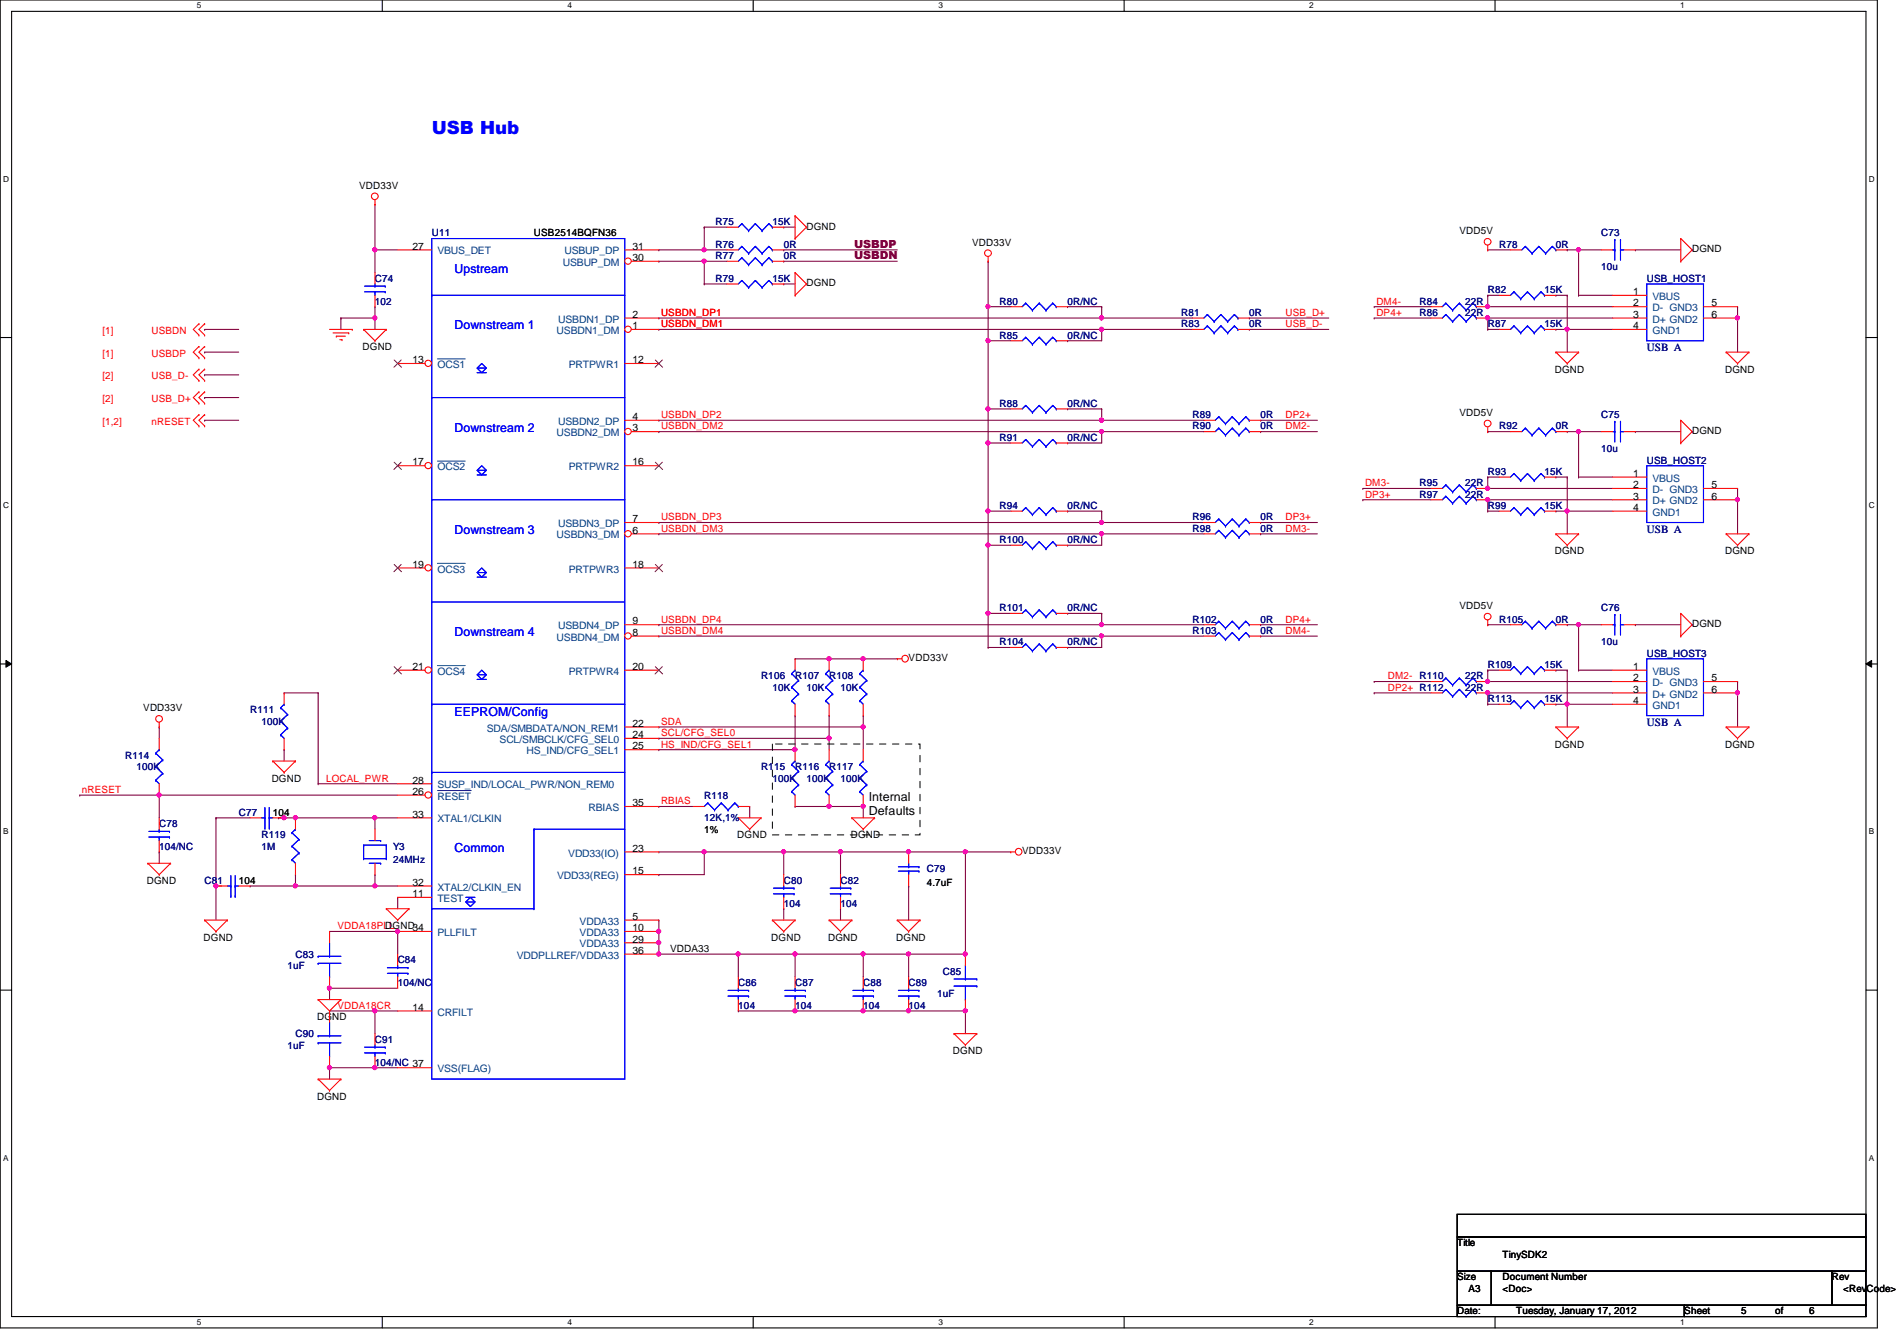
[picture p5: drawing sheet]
<svg xmlns="http://www.w3.org/2000/svg" width="297mm" height="210mm" viewBox="0 0 297 210" stroke-linecap="round" stroke-linejoin="round" font-family="sans-serif">
<defs><g id="words">
<text font-size="2.8" fill="#00f" x="67.6" y="20.9">USB Hub</text>
<g font-size="1.9" fill="#00f">
<text x="71.2" y="42.7">Upstream</text>
<text x="71.2" y="51.6">Downstream 1</text>
<text x="71.2" y="67.6">Downstream 2</text>
<text x="71.2" y="83.6">Downstream 3</text>
<text x="71.2" y="99.6">Downstream 4</text>
<text x="71.2" y="112">EEPROM/Config</text>
<text x="71.2" y="133.3">Common</text>
</g>
<g font-size="1.9">
<text x="136.1" y="125.3">Internal</text>
<text x="136.1" y="127.6">Defaults</text>
</g>
<g font-size="1.7" fill="#800000">
<text x="133.7" y="38.8">USBDP</text>
<text x="133.7" y="40.6">USBDN</text>
</g>
<g font-size="1.7" fill="#000080">
<text x="257.8" y="54.9">USB A</text>
<text x="257.8" y="83.4">USB A</text>
<text x="257.8" y="113.6">USB A</text>
</g>
<g font-size="1.6">
<text x="56.2" y="29.5">VDD33V</text>
<text x="126.3" y="35.9">DGND</text>
<text x="64.6" y="39.1">27</text>
<text x="83.6" y="37">USB2514BQFN36</text>
<text x="99.1" y="39.1">31</text>
<text x="99.1" y="40.9">30</text>
<text x="152.2" y="38.4">VDD33V</text>
<text x="228.5" y="36.7">VDD5V</text>
<text x="265" y="39.5">DGND</text>
<text x="126.3" y="44.8">DGND</text>
<text x="255.7" y="46.2">1</text>
<text x="255.7" y="48">2</text>
<text x="268" y="48">5</text>
<text x="99.1" y="49.7">2</text>
<text x="99.1" y="51.5">1</text>
<text x="255.7" y="49.7">3</text>
<text x="255.7" y="51.5">4</text>
<text x="268" y="49.7">6</text>
<text x="56.8" y="54.8">DGND</text>
<text x="64.6" y="56.9">13</text>
<text x="99.1" y="56.9">12</text>
<text x="243.5" y="58.3">DGND</text>
<text x="270.1" y="58.3">DGND</text>
<text x="99.1" y="65.7">4</text>
<text x="228.5" y="65.1">VDD5V</text>
<text x="99.1" y="67.5">3</text>
<text x="265" y="67.9">DGND</text>
<text x="64.6" y="72.9">17</text>
<text x="99.1" y="72.9">16</text>
<text x="255.7" y="74.6">1</text>
<text x="255.7" y="76.4">2</text>
<text x="268" y="76.4">5</text>
<text x="99.1" y="81.7">7</text>
<text x="99.1" y="83.5">6</text>
<text x="255.7" y="78.2">3</text>
<text x="255.7" y="80">4</text>
<text x="268" y="78.2">6</text>
<text x="64.6" y="88.9">19</text>
<text x="99.1" y="88.9">18</text>
<text x="243.5" y="86.8">DGND</text>
<text x="270.1" y="86.8">DGND</text>
<text x="228.5" y="95.3">VDD5V</text>
<text x="99.1" y="97.7">9</text>
<text x="99.1" y="99.5">8</text>
<text x="265" y="98.2">DGND</text>
<text x="64.6" y="104.9">21</text>
<text x="99.1" y="104.9">20</text>
<text x="142.3" y="103.5">VDD33V</text>
<text x="255.7" y="104.9">1</text>
<text x="255.7" y="106.6">2</text>
<text x="268" y="106.6">5</text>
<text x="22.4" y="111.3">VDD33V</text>
<text x="99.1" y="113.7">22</text>
<text x="255.7" y="108.4">3</text>
<text x="255.7" y="110.2">4</text>
<text x="268" y="108.4">6</text>
<text x="99.1" y="115.5">24</text>
<text x="99.1" y="117.3">25</text>
<text x="243.5" y="117">DGND</text>
<text x="270.1" y="117">DGND</text>
<text x="42.5" y="122.3">DGND</text>
<text x="64.6" y="124.4">26</text>
<text x="64.6" y="122.6">28</text>
<text x="42.7" y="127.7">104</text>
<text x="64.6" y="128">33</text>
<text x="99.1" y="126.2">35</text>
<text x="110.3" y="130.3">1%</text>
<text x="115.4" y="131.2">DGND</text>
<text x="133.2" y="131.2">DGND</text>
<text x="99.1" y="133.3">23</text>
<text x="99.1" y="136.9">15</text>
<text x="160.1" y="133.7">VDD33V</text>
<text x="23" y="138.3">DGND</text>
<text x="37.4" y="138.3">104</text>
<text x="64.6" y="138.6">32</text>
<text x="64.6" y="140.4">11</text>
<text x="99.1" y="144">5</text>
<text x="145.1" y="138.7">4.7uF</text>
<text x="31.9" y="147.2">DGND</text>
<text x="60.3" y="145.5">DGND34</text>
<text x="99.1" y="147.5">29</text>
<text x="99.1" y="149.3">36</text>
<text x="99.1" y="145.8">10</text>
<text x="104.9" y="149">VDDA33</text>
<text x="120.8" y="147.2">DGND</text>
<text x="129.7" y="147.2">DGND</text>
<text x="140.3" y="147.2">DGND</text>
<text x="49.7" y="159.7">DGND</text>
<text x="64.6" y="158.2">14</text>
<text x="149.2" y="165">DGND</text>
<text x="49.7" y="172.1">DGND</text>
<text x="228.2" y="195.1">Title</text>
<text x="235.3" y="196.8">TinySDK2</text>
<text x="228.2" y="200.4">Size</text>
<text x="230" y="202.2">A3</text>
<text x="235.3" y="200.4">Document Number</text>
<text x="235.3" y="202.2">&lt;Doc&gt;</text>
<text x="286.8" y="200.4">Rev</text>
<text x="288.6" y="202.2">&lt;RevCode&gt;</text>
<text x="228.2" y="205.7">Date:</text>
<text x="237.4" y="205.7">Tuesday, January 17, 2012</text>
<text x="263.7" y="205.7">Sheet</text>
<text x="272.6" y="205.7">5</text>
<text x="278" y="205.7">of</text>
<text x="283.3" y="205.7">6</text>
</g>
<g font-size="1.6" fill="#000080">
<text x="112.1" y="35.2">R75</text>
<text x="120.9" y="35.2">15K</text>
<text x="67.6" y="37">U11</text>
<text x="112.1" y="40.6">R77</text>
<text x="112.1" y="38.8">R76</text>
<text x="122.7" y="40.6">0R</text>
<text x="122.7" y="38.8">0R</text>
<text x="234.7" y="38.8">R78</text>
<text x="243.6" y="38.8">0R</text>
<text x="250.7" y="37">C73</text>
<text x="58.7" y="44.1">C74</text>
<text x="58.7" y="47.7">102</text>
<text x="112.1" y="44.1">R79</text>
<text x="120.9" y="44.1">15K</text>
<text x="156.5" y="47.7">R80</text>
<text x="167.2" y="47.7">0R/NC</text>
<text x="222.3" y="47.7">R84</text>
<text x="229.4" y="47.7">22R</text>
<text x="233" y="45.9">R82</text>
<text x="241.8" y="45.9">15K</text>
<text x="250.7" y="42.3">10u</text>
<text x="257.8" y="44.1">USB_HOST1</text>
<text x="156.5" y="53">R85</text>
<text x="167.2" y="53">0R/NC</text>
<text x="185" y="51.2">R83</text>
<text x="185" y="49.4">R81</text>
<text x="195.6" y="51.2">0R</text>
<text x="195.6" y="49.4">0R</text>
<text x="222.3" y="49.4">R86</text>
<text x="229.4" y="49.4">22R</text>
<text x="233" y="51.2">R87</text>
<text x="241.8" y="51.2">15K</text>
<text x="156.5" y="63.7">R88</text>
<text x="167.2" y="63.7">0R/NC</text>
<text x="186.7" y="65.4">R89</text>
<text x="197.4" y="65.4">0R</text>
<text x="250.7" y="65.4">C75</text>
<text x="156.5" y="69">R91</text>
<text x="167.2" y="69">0R/NC</text>
<text x="186.7" y="67.2">R90</text>
<text x="197.4" y="67.2">0R</text>
<text x="234.7" y="67.2">R92</text>
<text x="243.6" y="67.2">0R</text>
<text x="250.7" y="70.8">10u</text>
<text x="222.3" y="77.9">R97</text>
<text x="222.3" y="76.1">R95</text>
<text x="229.4" y="77.9">22R</text>
<text x="229.4" y="76.1">22R</text>
<text x="233" y="74.3">R93</text>
<text x="241.8" y="74.3">15K</text>
<text x="257.8" y="72.6">USB_HOST2</text>
<text x="156.5" y="79.7">R94</text>
<text x="167.2" y="79.7">0R/NC</text>
<text x="186.7" y="81.4">R96</text>
<text x="186.7" y="83.2">R98</text>
<text x="197.4" y="81.4">0R</text>
<text x="197.4" y="83.2">0R</text>
<text x="233" y="79.7">R99</text>
<text x="241.8" y="79.7">15K</text>
<text x="156.5" y="85">R100</text>
<text x="167.2" y="85">0R/NC</text>
<text x="156.5" y="95.7">R101</text>
<text x="167.2" y="95.7">0R/NC</text>
<text x="250.7" y="95.7">C76</text>
<text x="156.5" y="101">R104</text>
<text x="167.2" y="101">0R/NC</text>
<text x="186.7" y="99.2">R103</text>
<text x="186.7" y="97.5">R102</text>
<text x="197.4" y="99.2">0R</text>
<text x="197.4" y="97.5">0R</text>
<text x="234.7" y="97.5">R105</text>
<text x="243.6" y="97.5">0R</text>
<text x="250.7" y="101">10u</text>
<text x="119.2" y="106.3">R106</text>
<text x="124.5" y="106.3">R107</text>
<text x="129.8" y="106.3">R108</text>
<text x="222.3" y="106.3">R110</text>
<text x="229.4" y="106.3">22R</text>
<text x="233" y="104.6">R109</text>
<text x="241.8" y="104.6">15K</text>
<text x="257.8" y="102.8">USB_HOST3</text>
<text x="39.2" y="111.7">R111</text>
<text x="40.9" y="113.5">100K</text>
<text x="120.9" y="108.1">10K</text>
<text x="126.3" y="108.1">10K</text>
<text x="131.6" y="108.1">10K</text>
<text x="229.4" y="108.1">22R</text>
<text x="233" y="109.9">R113</text>
<text x="241.8" y="109.9">15K</text>
<text x="19.6" y="118.8">R114</text>
<text x="21.4" y="120.6">100K</text>
<text x="110.3" y="125">R118</text>
<text x="119.2" y="120.6">R115</text>
<text x="120.9" y="122.3">100K</text>
<text x="124.5" y="120.6">R116</text>
<text x="126.3" y="122.3">100K</text>
<text x="129.8" y="120.6">R117</text>
<text x="131.6" y="122.3">100K</text>
<text x="24.9" y="129.5">C78</text>
<text x="37.4" y="127.7">C77</text>
<text x="40.9" y="131.2">R119</text>
<text x="110.3" y="128.6">12K,1%</text>
<text x="24.9" y="133">104/NC</text>
<text x="40.9" y="133">1M</text>
<text x="61.5" y="133">Y3</text>
<text x="61.5" y="135.1">24MHz</text>
<text x="145.1" y="136.6">C79</text>
<text x="32" y="138.3">C81</text>
<text x="122.7" y="138.3">C80</text>
<text x="122.7" y="141.9">104</text>
<text x="131.6" y="138.3">C82</text>
<text x="131.6" y="141.9">104</text>
<text x="46.3" y="149.9">C83</text>
<text x="45" y="151.7">1uF</text>
<text x="62.3" y="150.8">C84</text>
<text x="62.3" y="154.3">104/NC</text>
<text x="115.6" y="154.3">C86</text>
<text x="124.5" y="154.3">C87</text>
<text x="135.2" y="154.3">C88</text>
<text x="142.3" y="154.3">C89</text>
<text x="147.6" y="152.6">C85</text>
<text x="115.6" y="157.9">104</text>
<text x="124.5" y="157.9">104</text>
<text x="135.2" y="157.9">104</text>
<text x="142.3" y="157.9">104</text>
<text x="146.7" y="156.1">1uF</text>
<text x="45" y="164.1">1uF</text>
<text x="46.3" y="162.3">C90</text>
<text x="58.7" y="163.2">C91</text>
<text x="58.7" y="166.8">104/NC 37</text>
</g>
<g font-size="1.6" fill="#004080">
<text x="68.5" y="39.8">VBUS_DET</text>
<text x="88.1" y="41.6">USBUP_DM</text>
<text x="88.4" y="39.8">USBUP_DP</text>
<text x="258.7" y="46.9">VBUS</text>
<text x="87.2" y="52.3">USBDN1_DM</text>
<text x="87.4" y="50.5">USBDN1_DP</text>
<text x="258.7" y="48.7">D- GND3</text>
<text x="258.7" y="50.5">D+ GND2</text>
<text x="258.7" y="52.3">GND1</text>
<text x="68.5" y="57.6">OCS1</text>
<text x="89.1" y="57.6">PRTPWR1</text>
<text x="87.2" y="68.3">USBDN2_DM</text>
<text x="87.4" y="66.5">USBDN2_DP</text>
<text x="68.5" y="73.6">OCS2</text>
<text x="89.1" y="73.6">PRTPWR2</text>
<text x="258.7" y="75.4">VBUS</text>
<text x="258.7" y="77.2">D- GND3</text>
<text x="87.4" y="82.5">USBDN3_DP</text>
<text x="258.7" y="79">D+ GND2</text>
<text x="258.7" y="80.7">GND1</text>
<text x="68.5" y="89.6">OCS3</text>
<text x="87.2" y="84.3">USBDN3_DM</text>
<text x="89.1" y="89.6">PRTPWR3</text>
<text x="87.2" y="100.3">USBDN4_DM</text>
<text x="87.4" y="98.5">USBDN4_DP</text>
<text x="68.5" y="105.6">OCS4</text>
<text x="89.1" y="105.6">PRTPWR4</text>
<text x="258.7" y="105.6">VBUS</text>
<text x="258.7" y="107.4">D- GND3</text>
<text x="258.7" y="109.2">D+ GND2</text>
<text x="258.7" y="111">GND1</text>
<text x="76.2" y="114.5">SDA/SMBDATA/NON_REM1</text>
<text x="78.2" y="116.3">SCL/SMBCLK/CFG_SEL0</text>
<text x="82.5" y="118.1">HS_IND/CFG_SEL1</text>
<text x="68.5" y="125.2">RESET</text>
<text x="68.5" y="123.4">SUSP_IND/LOCAL_PWR/NON_REM0</text>
<text x="68.5" y="128.7">XTAL1/CLKIN</text>
<text x="92.2" y="127">RBIAS</text>
<text x="87.2" y="137.6">VDD33(REG)</text>
<text x="89" y="134.1">VDD33(IO)</text>
<text x="68.5" y="139.4">XTAL2/CLKIN_EN</text>
<text x="68.5" y="141.2">TEST</text>
<text x="68.5" y="146.5">PLLFILT</text>
<text x="90.8" y="148.3">VDDA33</text>
<text x="90.8" y="144.7">VDDA33</text>
<text x="90.8" y="146.5">VDDA33</text>
<text x="80.9" y="150.1">VDDPLLREF/VDDA33</text>
<text x="68.5" y="159">CRFILT</text>
<text x="68.5" y="167.9">VSS(FLAG)</text>
</g>
<g font-size="1.6" fill="#f00">
<text x="215.5" y="47.7">DM4-</text>
<text x="16" y="52.3">[1]</text>
<text x="23.7" y="52.3">USBDN</text>
<text x="103.5" y="49.4">USBDN_DP1</text>
<text x="103.5" y="51.2">USBDN_DM1</text>
<text x="201.3" y="51.2">USB_D-</text>
<text x="201.3" y="49.4">USB_D+</text>
<text x="215.5" y="49.4">DP4+</text>
<text x="16" y="55.8">[1]</text>
<text x="16" y="59.4">[2]</text>
<text x="23.7" y="55.8">USBDP</text>
<text x="23.7" y="59.4">USB_D-</text>
<text x="16" y="62.9">[2]</text>
<text x="23.7" y="62.9">USB_D+</text>
<text x="103.5" y="65.4">USBDN_DP2</text>
<text x="201.3" y="65.4">DP2+</text>
<text x="16" y="66.5">[1,2]</text>
<text x="23.7" y="66.5">nRESET</text>
<text x="103.5" y="67.2">USBDN_DM2</text>
<text x="201.3" y="67.2">DM2-</text>
<text x="213.7" y="76.1">DM3-</text>
<text x="213.7" y="77.9">DP3+</text>
<text x="103.5" y="81.4">USBDN_DP3</text>
<text x="103.5" y="83.2">USBDN_DM3</text>
<text x="201.3" y="83.2">DM3-</text>
<text x="201.3" y="81.4">DP3+</text>
<text x="103.5" y="99.2">USBDN_DM4</text>
<text x="103.5" y="97.5">USBDN_DP4</text>
<text x="201.3" y="99.2">DM4-</text>
<text x="201.3" y="97.5">DP4+</text>
<text x="217.3" y="106.3">DM2-</text>
<text x="103.5" y="113.5">SDA</text>
<text x="217.3" y="108.1">DP2+ R112</text>
<text x="103.5" y="115.2">SCL/CFG_SEL0</text>
<text x="103.5" y="117">HS_IND/CFG_SEL1</text>
<text x="12.8" y="124.1">nRESET</text>
<text x="51.1" y="122.3">LOCAL_PWR</text>
<text x="103.5" y="125.9">RBIAS</text>
<text x="52.8" y="145.5">VDDA18PLL</text>
<text x="52.8" y="157.9">VDDA18CR</text>
</g>
<g font-size="1.3">
<text x="30.8" y="1.3">5</text>
<text x="88.9" y="1.3">4</text>
<text x="146.9" y="1.3">3</text>
<text x="205" y="1.3">2</text>
<text x="263.1" y="1.3">1</text>
<text x=".5" y="28.4">D</text>
<text x="292.6" y="28.4">D</text>
<text x=".5" y="79.5">C</text>
<text x="292.6" y="79.5">C</text>
<text x=".5" y="130.6">B</text>
<text x="292.6" y="130.6">B</text>
<text x=".5" y="181.7">A</text>
<text x="292.6" y="181.7">A</text>
<text x="30.8" y="207.4">5</text>
<text x="88.9" y="207.4">4</text>
<text x="146.9" y="207.4">3</text>
<text x="205" y="207.4">2</text>
<text x="263.1" y="207.4">1</text>
</g>
</g></defs>
<path d="M0 0h294v207.9h-294zM1.8 1.8h290.4v204.3h-290.4z" fill="none" stroke="#000" stroke-width=".17"/>
<g fill="#fff">
<path d="M30.8 .2h.7v1.4h-.7z"/>
<path d="M30.8 206.2h.7v1.4h-.7z"/>
</g>
<path d="M59.9 0v1.8M59.9 206.1v1.8" fill="none" stroke="#000" stroke-width=".17"/>
<g fill="#fff">
<path d="M88.9 .2h.6v1.4h-.6z"/>
<path d="M88.9 206.2h.6v1.4h-.6z"/>
</g>
<path d="M117.9 0v1.8M117.9 206.1v1.8" fill="none" stroke="#000" stroke-width=".17"/>
<g fill="#fff">
<path d="M146.9 .2h.7v1.4h-.7z"/>
<path d="M146.9 206.2h.7v1.4h-.7z"/>
</g>
<path d="M176 0v1.8M176 206.1v1.8" fill="none" stroke="#000" stroke-width=".17"/>
<g fill="#fff">
<path d="M205 .2h.7v1.4h-.7z"/>
<path d="M205 206.2h.7v1.4h-.7z"/>
</g>
<path d="M234.1 0v1.8M234.1 206.1v1.8" fill="none" stroke="#000" stroke-width=".17"/>
<g fill="#fff">
<path d="M263.1 .2h.7v1.4h-.7z"/>
<path d="M263.1 206.2h.7v1.4h-.7z"/>
<path d="M.5 27.3h.9v1.4h-.9z"/>
<path d="M292.6 27.3h.9v1.4h-.9z"/>
<path d="M.5 78.4h.9v1.4h-.9z"/>
<path d="M292.6 78.4h.9v1.4h-.9z"/>
</g>
<path d="M0 52.8h1.8M292.2 52.8h1.8" fill="none" stroke="#000" stroke-width=".17"/>
<g fill="#fff">
<path d="M.5 129.5h.8v1.4h-.8z"/>
<path d="M292.6 129.5h.9v1.4h-.9z"/>
</g>
<path d="M0 103.9h1.8M292.2 103.9h1.8" fill="none" stroke="#000" stroke-width=".17"/>
<path d="M.9 103.4l.9 .5-.9 .5zM292.2 103.9l.9-.5v1z" fill="#000"/>
<path d="M.9 103.4l.9 .5-.9 .5zM292.2 103.9l.9-.5v1z" fill="none" stroke="#000" stroke-width=".16"/>
<g fill="#fff">
<path d="M.5 180.5h.8v1.4h-.8z"/>
<path d="M292.6 180.5h.9v1.4h-.9z"/>
</g>
<path d="M0 155h1.8M292.2 155h1.8" fill="none" stroke="#000" stroke-width=".17"/>
<g fill="none" stroke="#800040" stroke-width=".17">
<path d="M110.3 35.6h.1M110.3 39.1h.1M110.3 35.6h3.5M110.3 39.1h3.5M32 51.6h.1M32 55.1h.1M32 58.7h.1M32 51.6h5.4M32 55.1h5.4M32 58.7h5.4M110.3 44.4h.1M110.3 40.9h.1"/>
<path d="M110.3 44.4h3.5M110.3 40.9h3.5M32 62.2h.1M32 62.2h5.4M43.6 128h.1M43.6 128h.9"/>
</g>
<circle cx="110.3" cy="40.9" r=".32" fill="#f0f"/>
<circle cx="110.3" cy="40.9" r=".32" fill="none" stroke="#f0f" stroke-width=".17"/>
<path d="M122.7 39.1h.1M122.7 39.1h17.8M122.7 40.9h.1M122.7 40.9h17.8M103.2 81.8h.1M167.2 80h.1M167.2 80h5.3M172.5 80h.1M172.5 80v1.8h-69.3M135.2 158.2h.1M135.2 158.2h7.1" fill="none" stroke="#800040" stroke-width=".17"/>
<circle cx="135.1" cy="158.2" r=".32" fill="#f0f"/>
<circle cx="135.1" cy="158.2" r=".32" fill="none" stroke="#f0f" stroke-width=".17"/>
<path d="M135.2 149.4h.1M135.2 149.4h7.1M142.3 149.4h.1M142.3 149.4v3.5" fill="none" stroke="#800040" stroke-width=".17"/>
<circle cx="135.1" cy="149.3" r=".32" fill="#f0f"/>
<circle cx="135.1" cy="149.3" r=".32" fill="none" stroke="#f0f" stroke-width=".17"/>
<path d="M197.4 67.6h.1M197.4 67.6h8.9M154.7 96h.1M154.7 96v5.3M154.7 101.3h.1M154.7 101.3h3.6" fill="none" stroke="#800040" stroke-width=".17"/>
<circle cx="154.7" cy="96" r=".32" fill="#f0f"/>
<circle cx="154.7" cy="96" r=".32" fill="none" stroke="#f0f" stroke-width=".17"/>
<path d="M124.5 158.2h.1M124.5 158.2h10.7" fill="none" stroke="#800040" stroke-width=".17"/>
<circle cx="124.5" cy="158.2" r=".32" fill="#f0f"/>
<circle cx="124.5" cy="158.2" r=".32" fill="none" stroke="#f0f" stroke-width=".17"/>
<path d="M197.4 65.8h.1M197.4 65.8h8.9M124.5 149.4h.1M124.5 149.4h10.7" fill="none" stroke="#800040" stroke-width=".17"/>
<circle cx="124.5" cy="149.3" r=".32" fill="#f0f"/>
<circle cx="124.5" cy="149.3" r=".32" fill="none" stroke="#f0f" stroke-width=".17"/>
<g fill="none" stroke="#800040" stroke-width=".17">
<path d="M172.5 51.6h.1M172.5 51.6h14.2M172.5 65.8h.1M172.5 65.8h16M103.2 99.6h.1M103.2 99.6h69.3M172.5 99.6h.1M172.5 99.6v1.7h-5.3M197.4 99.6h.1M197.4 99.6h8.9M167.2 101.3h.1M115.6 158.2h.1"/>
<path d="M115.6 158.2h8.9"/>
</g>
<circle cx="172.5" cy="51.5" r=".32" fill="#f0f"/>
<circle cx="172.5" cy="51.5" r=".32" fill="none" stroke="#f0f" stroke-width=".17"/>
<path d="M195.6 51.6h.1M195.6 51.6h12.5M154.7 69.3h.1M154.7 64h.1M154.7 69.3h3.6M154.7 64v5.3M154.7 85.3h.1M154.7 80h.1M154.7 80v5.3M154.7 85.3h3.6M197.4 97.8h.1M197.4 97.8h8.9" fill="none" stroke="#800040" stroke-width=".17"/>
<circle cx="154.7" cy="80" r=".32" fill="#f0f"/>
<circle cx="154.7" cy="80" r=".32" fill="none" stroke="#f0f" stroke-width=".17"/>
<path d="M154.7 64h.1M154.7 69.3h.1M154.7 64h3.6M154.7 69.3v10.7" fill="none" stroke="#800040" stroke-width=".17"/>
<circle cx="154.7" cy="69.3" r=".32" fill="#f0f"/>
<circle cx="154.7" cy="69.3" r=".32" fill="none" stroke="#f0f" stroke-width=".17"/>
<g fill="none" stroke="#800040" stroke-width=".17">
<path d="M195.6 49.8h.1M195.6 49.8h12.5M167.2 69.3h.1M172.5 67.6h.1M172.5 67.6v1.7h-5.3M103.2 83.6h.1M103.2 83.6h69.3M167.2 85.3h.1M172.5 97.8h.1M172.5 83.6h.1M172.5 99.6h.1M172.5 83.6v1.7h-5.3"/>
<path d="M172.5 97.8h16M172.5 99.6h16"/>
</g>
<circle cx="172.5" cy="99.5" r=".32" fill="#f0f"/>
<circle cx="172.5" cy="99.5" r=".32" fill="none" stroke="#f0f" stroke-width=".17"/>
<path d="M172.5 49.8h.1M172.5 49.8h14.2M51.6 167.1h.1M51.6 167.1h7.1" fill="none" stroke="#800040" stroke-width=".17"/>
<circle cx="51.6" cy="167.1" r=".32" fill="#f0f"/>
<circle cx="51.6" cy="167.1" r=".32" fill="none" stroke="#f0f" stroke-width=".17"/>
<path d="M110.3 133.3h.1M110.3 133.3h12.4M122.7 133.3h.1M122.7 133.3v3.6" fill="none" stroke="#800040" stroke-width=".17"/>
<circle cx="110.3" cy="133.3" r=".32" fill="#f0f"/>
<circle cx="110.3" cy="133.3" r=".32" fill="none" stroke="#f0f" stroke-width=".17"/>
<path d="M172.5 83.6h.1M172.5 83.6h16M24.9 124.5h.1M24.9 124.5v3.5" fill="none" stroke="#800040" stroke-width=".17"/>
<circle cx="172.5" cy="83.5" r=".32" fill="#f0f"/>
<circle cx="172.5" cy="83.5" r=".32" fill="none" stroke="#f0f" stroke-width=".17"/>
<path d="M124.5 103.1h.1M124.5 103.1h10.7M129.8 103.1h.1" fill="none" stroke="#800040" stroke-width=".17"/>
<circle cx="129.8" cy="103.1" r=".32" fill="#f0f"/>
<circle cx="129.8" cy="103.1" r=".32" fill="none" stroke="#f0f" stroke-width=".17"/>
<path d="M44.5 117.3h.1M44.5 117.3v1.8M124.5 112h.1M124.5 112v5.3M117.4 126.2h.1M117.4 126.2v1.8M103.2 144h.1M103.2 145.8h.1M103.2 144v3.6" fill="none" stroke="#800040" stroke-width=".17"/>
<circle cx="103.1" cy="145.8" r=".32" fill="#f0f"/>
<circle cx="103.1" cy="145.8" r=".32" fill="none" stroke="#f0f" stroke-width=".17"/>
<path d="M49.8 122.7h.1M49.8 122.7h12.5M142.3 149.4h.1M142.3 149.4h8.9" fill="none" stroke="#800040" stroke-width=".17"/>
<circle cx="142.3" cy="149.3" r=".32" fill="#f0f"/>
<circle cx="142.3" cy="149.3" r=".32" fill="none" stroke="#f0f" stroke-width=".17"/>
<path d="M51.6 154.7h.1M51.6 154.7v1.8M51.6 154.7h10.7" fill="none" stroke="#800040" stroke-width=".17"/>
<circle cx="51.6" cy="154.7" r=".32" fill="#f0f"/>
<circle cx="51.6" cy="154.7" r=".32" fill="none" stroke="#f0f" stroke-width=".17"/>
<path d="M172.5 64h.1M172.5 64v1.8M172.5 96h.1M172.5 96v1.8M129.8 115.6h.1M129.8 115.6v1.7M135.2 112h.1M135.2 112v1.8M58.7 138.7h.1M58.7 138.7h3.6M142.3 133.3h.1M142.3 133.3h8.9" fill="none" stroke="#800040" stroke-width=".17"/>
<circle cx="142.3" cy="133.3" r=".32" fill="#f0f"/>
<circle cx="142.3" cy="133.3" r=".32" fill="none" stroke="#f0f" stroke-width=".17"/>
<path d="M103.2 147.6h.1M103.2 147.6v1.8" fill="none" stroke="#800040" stroke-width=".17"/>
<circle cx="103.1" cy="149.3" r=".32" fill="#f0f"/>
<circle cx="103.1" cy="149.3" r=".32" fill="none" stroke="#f0f" stroke-width=".17"/>
<circle cx="103.1" cy="147.5" r=".32" fill="#f0f"/>
<circle cx="103.1" cy="147.5" r=".32" fill="none" stroke="#f0f" stroke-width=".17"/>
<path d="M103.2 113.8h.1M103.2 115.6h.1M103.2 113.8h32M103.2 115.6h26.6" fill="none" stroke="#800040" stroke-width=".17"/>
<circle cx="129.8" cy="115.5" r=".32" fill="#f0f"/>
<circle cx="129.8" cy="115.5" r=".32" fill="none" stroke="#f0f" stroke-width=".17"/>
<path d="M103.2 117.3h.1M103.2 117.3h21.3" fill="none" stroke="#800040" stroke-width=".17"/>
<circle cx="124.5" cy="117.3" r=".32" fill="#f0f"/>
<circle cx="124.5" cy="117.3" r=".32" fill="none" stroke="#f0f" stroke-width=".17"/>
<path d="M24.9 113.8h.1M24.9 113.8v1.8M142.3 158.2h.1M142.3 158.2h8.9" fill="none" stroke="#800040" stroke-width=".17"/>
<circle cx="151.1" cy="158.2" r=".32" fill="#f0f"/>
<circle cx="151.1" cy="158.2" r=".32" fill="none" stroke="#f0f" stroke-width=".17"/>
<circle cx="142.3" cy="158.2" r=".32" fill="#f0f"/>
<circle cx="142.3" cy="158.2" r=".32" fill="none" stroke="#f0f" stroke-width=".17"/>
<path d="M58.7 39.1h.1M58.7 39.1h3.6M103.2 67.6h.1M103.2 67.6h69.3M167.2 64h.1M167.2 64h5.3" fill="none" stroke="#800040" stroke-width=".17"/>
<circle cx="172.5" cy="67.5" r=".32" fill="#f0f"/>
<circle cx="172.5" cy="67.5" r=".32" fill="none" stroke="#f0f" stroke-width=".17"/>
<path d="M103.2 49.8h.1M103.2 49.8h69.3" fill="none" stroke="#800040" stroke-width=".17"/>
<circle cx="172.5" cy="49.8" r=".32" fill="#f0f"/>
<circle cx="172.5" cy="49.8" r=".32" fill="none" stroke="#f0f" stroke-width=".17"/>
<path d="M58.7 167.1h.1M58.7 167.1h3.6" fill="none" stroke="#800040" stroke-width=".17"/>
<circle cx="58.7" cy="167.1" r=".32" fill="#f0f"/>
<circle cx="58.7" cy="167.1" r=".32" fill="none" stroke="#f0f" stroke-width=".17"/>
<path d="M172.5 48h.1M172.5 48v1.8M58.7 136.9h.1M58.7 136.9v1.8M151.2 158.2h.1M151.2 158.2v3.6" fill="none" stroke="#800040" stroke-width=".17"/>
<circle cx="58.7" cy="138.7" r=".32" fill="#f0f"/>
<circle cx="58.7" cy="138.7" r=".32" fill="none" stroke="#f0f" stroke-width=".17"/>
<path d="M151.2 133.3h.1M151.2 133.3h7.1M62.3 140.5h.1M62.3 140.5v1.7M51.6 167.1h.1M51.6 167.1v1.8" fill="none" stroke="#800040" stroke-width=".17"/>
<circle cx="151.1" cy="133.3" r=".32" fill="#f0f"/>
<circle cx="151.1" cy="133.3" r=".32" fill="none" stroke="#f0f" stroke-width=".17"/>
<path d="M151.2 133.3h.1M151.2 133.3v16.1" fill="none" stroke="#800040" stroke-width=".17"/>
<circle cx="151.1" cy="149.3" r=".32" fill="#f0f"/>
<circle cx="151.1" cy="149.3" r=".32" fill="none" stroke="#f0f" stroke-width=".17"/>
<path d="M103.2 65.8h.1M103.2 65.8h69.3" fill="none" stroke="#800040" stroke-width=".17"/>
<circle cx="172.5" cy="65.8" r=".32" fill="#f0f"/>
<circle cx="172.5" cy="65.8" r=".32" fill="none" stroke="#f0f" stroke-width=".17"/>
<path d="M122.7 133.3h.1M122.7 133.3h8.9M131.6 133.3h.1M131.6 133.3v3.6" fill="none" stroke="#800040" stroke-width=".17"/>
<circle cx="122.7" cy="133.3" r=".32" fill="#f0f"/>
<circle cx="122.7" cy="133.3" r=".32" fill="none" stroke="#f0f" stroke-width=".17"/>
<path d="M154.7 48h.1M154.7 48h3.6M33.8 138.7h.1M33.8 138.7v5.3M58.7 128h.1M58.7 128h3.6" fill="none" stroke="#800040" stroke-width=".17"/>
<circle cx="33.8" cy="138.7" r=".32" fill="#f0f"/>
<circle cx="33.8" cy="138.7" r=".32" fill="none" stroke="#f0f" stroke-width=".17"/>
<path d="M154.7 53.3h.1M154.7 53.3v10.7M33.8 128h.1M33.8 138.7h.1M33.8 128h5.4M33.8 138.7h.9M124.5 126.2h.1M124.5 126.2h5.3" fill="none" stroke="#800040" stroke-width=".17"/>
<circle cx="154.7" cy="64" r=".32" fill="#f0f"/>
<circle cx="154.7" cy="64" r=".32" fill="none" stroke="#f0f" stroke-width=".17"/>
<circle cx="154.7" cy="53.3" r=".32" fill="#f0f"/>
<circle cx="154.7" cy="53.3" r=".32" fill="none" stroke="#f0f" stroke-width=".17"/>
<path d="M167.2 48h.1M167.2 48h5.3M197.4 83.6h.1M197.4 83.6h8.9M58.7 128h.1M58.7 128v1.8" fill="none" stroke="#800040" stroke-width=".17"/>
<circle cx="58.7" cy="128" r=".32" fill="#f0f"/>
<circle cx="58.7" cy="128" r=".32" fill="none" stroke="#f0f" stroke-width=".17"/>
<path d="M135.2 113.8h.1M135.2 113.8v3.5" fill="none" stroke="#800040" stroke-width=".17"/>
<circle cx="135.1" cy="113.8" r=".32" fill="#f0f"/>
<circle cx="135.1" cy="113.8" r=".32" fill="none" stroke="#f0f" stroke-width=".17"/>
<path d="M62.3 145.8h.1M62.3 145.8v3.6" fill="none" stroke="#800040" stroke-width=".17"/>
<circle cx="62.2" cy="145.8" r=".32" fill="#f0f"/>
<circle cx="62.2" cy="145.8" r=".32" fill="none" stroke="#f0f" stroke-width=".17"/>
<path d="M154.7 85.3h.1M154.7 85.3v10.7" fill="none" stroke="#800040" stroke-width=".17"/>
<circle cx="154.7" cy="85.3" r=".32" fill="#f0f"/>
<circle cx="154.7" cy="85.3" r=".32" fill="none" stroke="#f0f" stroke-width=".17"/>
<path d="M24.9 124.5h.1M24.9 124.5h37.4M103.2 126.2h.1M103.2 126.2h5.3M51.6 145.8h.1M51.6 145.8h10.7M58.7 158.2h.1M58.7 158.2h3.6" fill="none" stroke="#800040" stroke-width=".17"/>
<circle cx="24.9" cy="124.4" r=".32" fill="#f0f"/>
<circle cx="24.9" cy="124.4" r=".32" fill="none" stroke="#f0f" stroke-width=".17"/>
<path d="M129.8 112h.1M129.8 112v3.6M103.2 136.9h.1M103.2 133.3h.1M103.2 133.3h7.1M110.3 133.3h.1M110.3 133.3v3.6h-7.1M135.2 126.2h.1M135.2 126.2v1.8" fill="none" stroke="#800040" stroke-width=".17"/>
<circle cx="135.1" cy="126.2" r=".32" fill="#f0f"/>
<circle cx="135.1" cy="126.2" r=".32" fill="none" stroke="#f0f" stroke-width=".17"/>
<path d="M129.8 126.2h.1M129.8 126.2h5.4" fill="none" stroke="#800040" stroke-width=".17"/>
<circle cx="129.8" cy="126.2" r=".32" fill="#f0f"/>
<circle cx="129.8" cy="126.2" r=".32" fill="none" stroke="#f0f" stroke-width=".17"/>
<path d="M58.7 32h.1M58.7 32v7.1M154.7 40.9h.1M154.7 40.9v7.1M131.6 133.3h.1M131.6 133.3h10.7M122.7 142.2h.1M122.7 142.2v1.8" fill="none" stroke="#800040" stroke-width=".17"/>
<circle cx="131.6" cy="133.3" r=".32" fill="#f0f"/>
<circle cx="131.6" cy="133.3" r=".32" fill="none" stroke="#f0f" stroke-width=".17"/>
<path d="M135.2 103.1h.1M135.2 103.1h5.3M24.9 133.3h.1M24.9 133.3v1.8M131.6 142.2h.1M131.6 142.2v1.8" fill="none" stroke="#800040" stroke-width=".17"/>
<circle cx="135.1" cy="103.1" r=".32" fill="#f0f"/>
<circle cx="135.1" cy="103.1" r=".32" fill="none" stroke="#f0f" stroke-width=".17"/>
<path d="M58.7 39.1h.1M58.7 39.1v3.6M154.7 80h.1M154.7 80h3.6M142.3 138.7h.1M142.3 138.7v5.3" fill="none" stroke="#800040" stroke-width=".17"/>
<circle cx="58.7" cy="39.1" r=".32" fill="#f0f"/>
<circle cx="58.7" cy="39.1" r=".32" fill="none" stroke="#f0f" stroke-width=".17"/>
<path d="M154.7 53.3h.1M154.7 48h.1M154.7 53.3h3.6M154.7 48v5.3M154.7 96h.1M154.7 96h3.6M197.4 81.8h.1M197.4 81.8h8.9M103.2 149.4h.1M103.2 149.4h12.4M115.6 149.4h.1M115.6 149.4v3.5" fill="none" stroke="#800040" stroke-width=".17"/>
<circle cx="154.7" cy="48" r=".32" fill="#f0f"/>
<circle cx="154.7" cy="48" r=".32" fill="none" stroke="#f0f" stroke-width=".17"/>
<path d="M167.2 96h.1M167.2 96h5.3M115.6 149.4h.1M115.6 149.4h8.9M124.5 149.4h.1M124.5 149.4v3.5" fill="none" stroke="#800040" stroke-width=".17"/>
<circle cx="115.6" cy="149.3" r=".32" fill="#f0f"/>
<circle cx="115.6" cy="149.3" r=".32" fill="none" stroke="#f0f" stroke-width=".17"/>
<path d="M172.5 81.8h.1M172.5 81.8h16" fill="none" stroke="#800040" stroke-width=".17"/>
<circle cx="172.5" cy="81.8" r=".32" fill="#f0f"/>
<circle cx="172.5" cy="81.8" r=".32" fill="none" stroke="#f0f" stroke-width=".17"/>
<path d="M103.2 51.6h.1M103.2 51.6h69.3M167.2 53.3h.1M172.5 51.6h.1M172.5 51.6v1.7h-5.3M58.7 158.2h.1M58.7 158.2v3.6" fill="none" stroke="#800040" stroke-width=".17"/>
<circle cx="58.7" cy="158.2" r=".32" fill="#f0f"/>
<circle cx="58.7" cy="158.2" r=".32" fill="none" stroke="#f0f" stroke-width=".17"/>
<path d="M172.5 67.6h.1M172.5 67.6h16M44.5 128h.1M44.5 128h1.8M51.6 158.2h.1M51.6 158.2h7.1M135.2 149.4h.1M135.2 149.4v3.5" fill="none" stroke="#800040" stroke-width=".17"/>
<circle cx="46.2" cy="128" r=".32" fill="#f0f"/>
<circle cx="46.2" cy="128" r=".32" fill="none" stroke="#f0f" stroke-width=".17"/>
<circle cx="44.5" cy="128" r=".32" fill="#f0f"/>
<circle cx="44.5" cy="128" r=".32" fill="none" stroke="#f0f" stroke-width=".17"/>
<path d="M46.3 136.9h.1M46.3 136.9v1.8" fill="none" stroke="#800040" stroke-width=".17"/>
<circle cx="46.2" cy="138.7" r=".32" fill="#f0f"/>
<circle cx="46.2" cy="138.7" r=".32" fill="none" stroke="#f0f" stroke-width=".17"/>
<path d="M103.2 39.1h.1M110.3 35.6h.1M110.3 35.6v3.5h-7.1M103.2 40.9h.1M103.2 40.9h7.1M110.3 40.9h.1M110.3 40.9v3.5M39.2 138.7h.1M39.2 138.7h7.1" fill="none" stroke="#800040" stroke-width=".17"/>
<circle cx="110.3" cy="39.1" r=".32" fill="#f0f"/>
<circle cx="110.3" cy="39.1" r=".32" fill="none" stroke="#f0f" stroke-width=".17"/>
<path d="M122.7 35.6h.1M122.7 35.6h1.8M122.7 44.4h.1M122.7 44.4h1.8M103.2 97.8h.1M103.2 97.8h69.3M49.8 108.5h.1M49.8 108.5v14.2M12.5 124.5h.1M12.5 124.5h12.4M33.8 128h.1M33.8 128v10.7" fill="none" stroke="#800040" stroke-width=".17"/>
<circle cx="172.5" cy="97.8" r=".32" fill="#f0f"/>
<circle cx="172.5" cy="97.8" r=".32" fill="none" stroke="#f0f" stroke-width=".17"/>
<path d="M233 48h.1M233 48h19.5M32 65.8h.1M32 65.8h5.4M44.5 108.5h.1M44.5 108.5h5.3M46.3 128h.1M46.3 138.7h.1M46.3 128h12.4M46.3 138.7h12.4" fill="none" stroke="#800040" stroke-width=".17"/>
<circle cx="232.9" cy="48" r=".32" fill="#f0f"/>
<circle cx="232.9" cy="48" r=".32" fill="none" stroke="#f0f" stroke-width=".17"/>
<path d="M233 49.8h.1M233 49.8h19.5" fill="none" stroke="#800040" stroke-width=".17"/>
<circle cx="232.9" cy="49.8" r=".32" fill="#f0f"/>
<circle cx="232.9" cy="49.8" r=".32" fill="none" stroke="#f0f" stroke-width=".17"/>
<path d="M243.6 46.2h.1M243.6 46.2h1.8M245.4 51.6h.1M245.4 46.2h.1M245.4 46.2v8.9M245.4 51.6h7.1M272.1 48h.1M272.1 48v1.8" fill="none" stroke="#800040" stroke-width=".17"/>
<circle cx="245.4" cy="51.5" r=".32" fill="#f0f"/>
<circle cx="245.4" cy="51.5" r=".32" fill="none" stroke="#f0f" stroke-width=".17"/>
<path d="M247.2 39.1h.1M247.2 39.1v7.1M233 49.8h.1M233 46.2h.1M233 51.6h.1M233 49.8v1.8M233 46.2h1.7M233 51.6h1.7" fill="none" stroke="#800040" stroke-width=".17"/>
<circle cx="247.2" cy="39.1" r=".32" fill="#f0f"/>
<circle cx="247.2" cy="39.1" r=".32" fill="none" stroke="#f0f" stroke-width=".17"/>
<path d="M247.2 39.1h.1M247.2 39.1h3.5M256.1 39.1h.1M256.1 39.1h7.1M233 46.2h.1M233 46.2v1.8M247.2 46.2h.1M247.2 46.2h5.3M272.1 49.8h.1M272.1 49.8v5.3" fill="none" stroke="#800040" stroke-width=".17"/>
<circle cx="272" cy="49.8" r=".32" fill="#f0f"/>
<circle cx="272" cy="49.8" r=".32" fill="none" stroke="#f0f" stroke-width=".17"/>
<path d="M233 39.1h.1M233 39.1h3.5M245.4 39.1h.1M245.4 39.1h1.8M243.6 51.6h.1M243.6 51.6h1.8M233 76.5h.1M233 76.5h19.5" fill="none" stroke="#800040" stroke-width=".17"/>
<circle cx="232.9" cy="76.4" r=".32" fill="#f0f"/>
<circle cx="232.9" cy="76.4" r=".32" fill="none" stroke="#f0f" stroke-width=".17"/>
<path d="M233 78.2h.1M233 78.2h19.5" fill="none" stroke="#800040" stroke-width=".17"/>
<circle cx="232.9" cy="78.2" r=".32" fill="#f0f"/>
<circle cx="232.9" cy="78.2" r=".32" fill="none" stroke="#f0f" stroke-width=".17"/>
<path d="M243.6 74.7h.1M243.6 74.7h1.8M245.4 74.7h.1M245.4 74.7v8.9M272.1 76.5h.1M272.1 76.5v1.7M245.4 80h.1M245.4 80h7.1" fill="none" stroke="#800040" stroke-width=".17"/>
<circle cx="245.4" cy="80" r=".32" fill="#f0f"/>
<circle cx="245.4" cy="80" r=".32" fill="none" stroke="#f0f" stroke-width=".17"/>
<path d="M213.4 76.5h.1M213.4 78.2h.1M213.4 76.5h10.7M213.4 78.2h10.7M233 78.2h.1M233 74.7h.1M233 78.2v1.8M233 74.7h1.7M247.2 67.6h.1M247.2 67.6v7.1M233 80h.1M233 80h1.7" fill="none" stroke="#800040" stroke-width=".17"/>
<circle cx="247.2" cy="67.5" r=".32" fill="#f0f"/>
<circle cx="247.2" cy="67.5" r=".32" fill="none" stroke="#f0f" stroke-width=".17"/>
<path d="M233 74.7h.1M233 74.7v1.8M247.2 74.7h.1M247.2 67.6h.1M247.2 74.7h5.3M247.2 67.6h3.5M256.1 67.6h.1M256.1 67.6h7.1M272.1 78.2h.1M272.1 78.2v5.4" fill="none" stroke="#800040" stroke-width=".17"/>
<circle cx="272" cy="78.2" r=".32" fill="#f0f"/>
<circle cx="272" cy="78.2" r=".32" fill="none" stroke="#f0f" stroke-width=".17"/>
<path d="M233 67.6h.1M233 67.6h3.5M245.4 67.6h.1M245.4 67.6h1.8M243.6 80h.1M243.6 80h1.8M233 106.7h.1M233 106.7h19.5" fill="none" stroke="#800040" stroke-width=".17"/>
<circle cx="232.9" cy="106.7" r=".32" fill="#f0f"/>
<circle cx="232.9" cy="106.7" r=".32" fill="none" stroke="#f0f" stroke-width=".17"/>
<path d="M233 108.5h.1M233 108.5h19.5" fill="none" stroke="#800040" stroke-width=".17"/>
<circle cx="232.9" cy="108.4" r=".32" fill="#f0f"/>
<circle cx="232.9" cy="108.4" r=".32" fill="none" stroke="#f0f" stroke-width=".17"/>
<path d="M243.6 104.9h.1M243.6 104.9h1.8M245.4 110.2h.1M245.4 104.9h.1M245.4 104.9v8.9M245.4 110.2h7.1M272.1 106.7h.1M272.1 106.7v1.8" fill="none" stroke="#800040" stroke-width=".17"/>
<circle cx="245.4" cy="110.2" r=".32" fill="#f0f"/>
<circle cx="245.4" cy="110.2" r=".32" fill="none" stroke="#f0f" stroke-width=".17"/>
<path d="M247.2 97.8h.1M247.2 97.8v7.1M233 108.5h.1M233 104.9h.1M233 110.2h.1M233 108.5v1.7M233 104.9h1.7M233 110.2h1.7" fill="none" stroke="#800040" stroke-width=".17"/>
<circle cx="247.2" cy="97.8" r=".32" fill="#f0f"/>
<circle cx="247.2" cy="97.8" r=".32" fill="none" stroke="#f0f" stroke-width=".17"/>
<path d="M247.2 97.8h.1M247.2 97.8h3.5M256.1 97.8h.1M256.1 97.8h7.1M233 104.9h.1M233 104.9v1.8M247.2 104.9h.1M247.2 104.9h5.3M272.1 108.5h.1M272.1 108.5v5.3" fill="none" stroke="#800040" stroke-width=".17"/>
<circle cx="272" cy="108.4" r=".32" fill="#f0f"/>
<circle cx="272" cy="108.4" r=".32" fill="none" stroke="#f0f" stroke-width=".17"/>
<g fill="none" stroke="#800040" stroke-width=".17">
<path d="M53.4 49.8h.1M53.4 49.8h5.3M215.2 48h.1M215.2 49.8h.1M215.2 48h8.9M215.2 49.8h8.9M233 97.8h.1M233 97.8h3.5M245.4 97.8h.1M245.4 97.8h1.8M215.2 106.7h.1M215.2 108.5h.1"/>
<path d="M215.2 106.7h8.9M215.2 108.5h8.9M243.6 110.2h.1M243.6 110.2h1.8"/>
</g>
<circle cx="58.7" cy="49.8" r=".32" fill="#f0f"/>
<circle cx="58.7" cy="49.8" r=".32" fill="none" stroke="#f0f" stroke-width=".17"/>
<path d="M53.4 49.8h.1M53.4 49.8v1.8M58.7 49.8h.1M58.7 48h.1M58.7 48v3.6" fill="none" stroke="#800040" stroke-width=".17"/>
<g fill="none" stroke="#f00" stroke-width=".17">
<path d="M58.7 32h.1M58.7 31.3v.7M97.8 39.1h5.4M113.8 39.1h1.8M113.8 35.6h1.8M120.9 39.1h1.8M120.9 35.6h1.8M124.5 33.8h.1M124.5 37.3h.1M124.5 33.8v3.5M124.5 33.8l1.8 1.8M126.3 35.6h.1"/>
<path d="M126.3 35.6l-1.8 1.7M233 39.1h.1M233 38.4v.7M236.5 39.1h1.8M243.6 39.1h1.8M250.7 39.1h1.8M254.3 39.1h1.8M263.2 37.3h.1M263.2 37.3v3.6M263.2 37.3l1.8 1.8M265 39.1h.1M265 39.1l-1.8 1.8"/>
<path d="M31.2 50.7h.1M31.2 52.5h.1M31.2 54.2h.1M31.2 56h.1M31.2 57.8h.1M31.2 59.6h.1M31.2 50.7l-.9 .9 .9 .9M31.2 54.2l-.9 .9 .9 .9M31.2 57.8l-.9 .9 .9 .9M32 50.7h.1M32 52.5h.1M32 54.2h.1"/>
<path d="M32 56h.1M32 57.8h.1M32 59.6h.1M32 50.7l-.8 .9 .8 .9M32 54.2l-.8 .9 .8 .9M32 57.8l-.8 .9 .8 .9M51.6 51.6h3.6M52.2 52.1h2.4M52.7 52.6h.1M52.7 52.6h1.4M53.2 53.2h.3M53.5 53.2h.1"/>
<path d="M54.6 52.1h.1M55.2 51.6h.1M56.9 51.6h.1M56.9 51.6h3.6M56.9 51.6l1.8 1.7M58.7 53.3h.1M58.7 42.7v1.7M58.7 46.2v1.8M60.5 51.6h.1M60.5 51.6l-1.8 1.7M113.8 44.4h1.8M113.8 40.9h1.8"/>
<path d="M120.9 44.4h1.8M120.9 40.9h1.8M124.5 42.7h.1M124.5 46.2h.1M124.5 42.7v3.5M124.5 42.7l1.8 1.7M126.3 44.4h.1M126.3 44.4l-1.8 1.8M154.7 40.9h.1M154.7 40.2v.7M158.3 53.3h1.8M165.4 53.3h1.8"/>
<path d="M186.7 51.6h1.8M186.7 49.8h1.8M193.8 51.6h1.8M193.8 49.8h1.8M224.1 48h1.7M224.1 49.8h1.7M231.2 48h1.8M231.2 49.8h1.8M234.7 46.2h1.8M241.8 46.2h1.8M243.6 55.1h.1M243.6 55.1h3.6"/>
<path d="M243.6 55.1l1.8 1.8M245.4 56.9h.1M247.2 55.1h.1M247.2 55.1l-1.8 1.8M252.5 51.6h5.3M252.5 46.2h5.3M252.5 48h5.3M252.5 49.8h5.3M263.2 40.9h.1M266.7 48h5.4M266.7 49.8h5.4M270.3 55.1h.1"/>
<path d="M270.3 55.1h3.6M270.3 55.1l1.8 1.8M272.1 56.9h.1M273.9 55.1h.1M273.9 55.1l-1.8 1.8M31.2 61.3h.1M31.2 63.1h.1M31.2 64.9h.1M31.2 66.7h.1M31.2 61.3l-.9 .9 .9 .9M31.2 64.9l-.9 .9 .9 .9M32 61.3h.1"/>
<path d="M32 63.1h.1M32 64.9h.1M32 66.7h.1M32 61.3l-.8 .9 .8 .9M32 64.9l-.8 .9 .8 .9M158.3 64h1.8M158.3 69.3h1.8M165.4 64h1.8M165.4 69.3h1.8M188.5 67.6h1.8M188.5 65.8h1.8M195.6 67.6h1.8"/>
<path d="M195.6 65.8h1.8M224.1 78.2h1.7M224.1 76.5h1.7M231.2 78.2h1.8M231.2 76.5h1.8M233 67.6h.1M233 66.8v.8M234.7 74.7h1.8M236.5 67.6h1.8M241.8 74.7h1.8M243.6 67.6h1.8M250.7 67.6h1.8"/>
<path d="M252.5 78.2h5.3M252.5 76.5h5.3M252.5 74.7h5.3M254.3 67.6h1.8M263.2 65.8h.1M263.2 69.3h.1M263.2 65.8v3.5M263.2 65.8l1.8 1.8M265 67.6h.1M265 67.6l-1.8 1.7M266.7 78.2h5.4M266.7 76.5h5.4"/>
<path d="M158.3 85.3h1.8M158.3 96h1.8M158.3 80h1.8M165.4 85.3h1.8M165.4 96h1.8M165.4 80h1.8M188.5 83.6h1.8M188.5 81.8h1.8M188.5 97.8h1.8M188.5 99.6h1.8M195.6 83.6h1.8M195.6 81.8h1.8"/>
<path d="M195.6 97.8h1.8M195.6 99.6h1.8M233 97.8h.1M233 97.1v.7M234.7 80h1.8M236.5 97.8h1.8M241.8 80h1.8M243.6 83.6h.1M243.6 83.6h3.6M243.6 83.6l1.8 1.7M243.6 97.8h1.8M245.4 85.3h.1"/>
<path d="M247.2 83.6h.1M247.2 83.6l-1.8 1.7M250.7 97.8h1.8M252.5 80h5.3M254.3 97.8h1.8M263.2 96h.1M263.2 99.6h.1M263.2 96v3.6M263.2 96l1.8 1.8M265 97.8h.1M265 97.8l-1.8 1.8M270.3 83.6h.1"/>
<path d="M270.3 83.6h3.6M270.3 83.6l1.8 1.7M272.1 85.3h.1M273.9 83.6h.1M273.9 83.6l-1.8 1.7M24.9 113.8h.1M24.9 113.1v.7M24.9 115.6v1.7M42.7 119.1h.1M42.7 119.1h3.6M42.7 119.1l1.8 1.8M44.5 108.5v1.7"/>
<path d="M44.5 115.6v1.7M46.3 119.1h.1M46.3 119.1l-1.8 1.8M124.5 103.1v1.8M124.5 110.2v1.8M124.5 117.3v1.8M129.8 117.3v1.8M135.2 103.1v1.8M135.2 110.2v1.8M135.2 117.3v1.8M140.5 103.1h.1M140.5 103.1h.7"/>
<path d="M158.3 101.3h1.8M165.4 101.3h1.8M224.1 106.7h1.7M224.1 108.5h1.7M231.2 106.7h1.8M231.2 108.5h1.8M234.7 104.9h1.8M234.7 110.2h1.8M241.8 104.9h1.8M241.8 110.2h1.8M243.6 113.8h.1M243.6 113.8h3.6"/>
<path d="M243.6 113.8l1.8 1.8M245.4 115.6h.1M247.2 113.8h.1M247.2 113.8l-1.8 1.8M252.5 104.9h5.3M252.5 106.7h5.3M252.5 108.5h5.3M252.5 110.2h5.3M266.7 106.7h5.4M266.7 108.5h5.4M270.3 113.8h.1M270.3 113.8h3.6"/>
<path d="M270.3 113.8l1.8 1.8M272.1 115.6h.1M273.9 113.8h.1M273.9 113.8l-1.8 1.8M23.2 135.1h.1M23.2 135.1h3.5M23.2 135.1l1.7 1.8M24.9 136.9h.1M24.9 122.7v1.8M26.7 135.1h.1M26.7 135.1l-1.8 1.8M33.8 138.7h1.8"/>
<path d="M37.4 138.7h1.8M39.2 128h1.7M42.7 128h1.8M44.5 120.9h.1M46.3 128v1.8M46.3 135.1v1.8M58.7 129.8v1.8M58.7 135.1v1.8M108.5 126.2h1.8M115.6 128h.1M115.6 128h3.6M115.6 128l1.8 1.8"/>
<path d="M115.6 126.2h1.8M117.4 129.8h.1M119.2 128h.1M119.2 128l-1.8 1.8M122.7 136.9v1.8M124.5 124.5v1.7M129.8 124.5v1.7M131.6 136.9v1.8M133.4 128h.1M133.4 128h3.5M133.4 128l1.8 1.8M135.2 129.8h.1"/>
<path d="M135.2 124.5v1.7M136.9 128h.1M136.9 128l-1.7 1.8M142.3 133.3v1.8M142.3 136.9v1.8M158.3 133.3h.1M158.3 133.3h.7M32 144h.1M32 144h3.6M32 144l1.8 1.8M33.8 145.8h.1M35.6 144h.1"/>
<path d="M35.6 144l-1.8 1.8M49.8 156.5h.1M49.8 156.5h3.6M49.8 156.5l1.8 1.7M51.6 158.2h.1M51.6 145.8v1.8M51.6 152.9v1.8M51.6 158.2v1.8M53.4 156.5h.1M53.4 156.5l-1.8 1.7M60.5 142.2h.1M60.5 142.2h3.5"/>
<path d="M60.5 142.2l1.8 1.8M62.3 144h.1M62.3 149.4v1.7M62.3 152.9v1.8M64 142.2h.1M64 142.2l-1.7 1.8M115.6 152.9v1.8M115.6 156.5v1.7M120.9 144h.1M120.9 144h3.6M120.9 144l1.8 1.8M122.7 145.8h.1"/>
<path d="M122.7 140.5v1.7M124.5 144h.1M124.5 144l-1.8 1.8M124.5 152.9v1.8M124.5 156.5v1.7M129.8 144h.1M129.8 144h3.6M129.8 144l1.8 1.8M131.6 145.8h.1M131.6 140.5v1.7M133.4 144h.1M133.4 144l-1.8 1.8"/>
<path d="M135.2 152.9v1.8M135.2 156.5v1.7M140.5 144h.1M140.5 144h3.6M140.5 144l1.8 1.8M142.3 145.8h.1M142.3 152.9v1.8M142.3 156.5v1.7M144.1 144h.1M144.1 144l-1.8 1.8M151.2 149.4v1.7M151.2 156.5v1.7"/>
<path d="M49.8 168.9h.1M49.8 168.9h3.6M49.8 168.9l1.8 1.8M51.6 170.7h.1M51.6 165.4v1.7M53.4 168.9h.1M53.4 168.9l-1.8 1.8M58.7 161.8v1.8M58.7 165.4v1.7M149.4 161.8h.1M149.4 161.8h3.5M149.4 161.8l1.8 1.8"/>
<path d="M151.2 163.6h.1M152.9 161.8h.1M152.9 161.8l-1.7 1.8"/>
<circle cx="58.7" cy="30.7" r=".52"/>
<circle cx="154.7" cy="39.6" r=".52"/>
<circle cx="232.9" cy="37.8" r=".52"/>
<circle cx="232.9" cy="66.3" r=".52"/>
<circle cx="232.9" cy="96.5" r=".52"/>
<circle cx="24.9" cy="112.5" r=".52"/>
<circle cx="141.7" cy="103.1" r=".52"/>
<circle cx="159.5" cy="133.3" r=".52"/>
</g>
<path d="M228.2 190.1h64v3.5h-64zM228.2 193.6h64v5.4h-64zM228.2 199h5.3v5.3h-5.3zM233.5 199h53.3v5.3h-53.3zM286.8 199h5.4v5.3h-5.4zM228.2 204.3h35.5v1.8h-35.5zM263.7 204.3h28.5v1.8h-28.5z" fill="none" stroke="#000" stroke-width=".17"/>
<path d="M120.9 116.5h23.2v14.2h-23.2z" fill="none" stroke="#000" stroke-width=".16" stroke-dasharray="1 1 1 1 1 1 1 1"/>
<g fill="none" stroke="#00f" stroke-width=".17">
<path d="M67.6 37.3h30.2v131.6h-30.2zM116.2 35h.1M116.2 38.6h.1M116.2 38.6l-.6 .5M116.2 35l-.6 .6M116.2 35l1 1.1M116.2 38.6l1 1.1M117.2 36.1h.1M117.2 39.7h.1M118.3 35h.1M118.3 38.6h.1M118.3 35l-1.1 1.1"/>
<path d="M118.3 35l1 1.1M118.3 38.6l-1.1 1.1M118.3 38.6l1 1.1M119.3 36.1h.1M119.3 39.7h.1M120.4 35h.1M120.4 38.6h.1M120.4 35l-1.1 1.1M120.4 35l.5 .6M120.4 38.6l-1.1 1.1M120.4 38.6l.5 .5M120.9 35.6h.1"/>
<path d="M120.9 39.1h.1M238.8 38.6h.1M238.8 38.6l-.5 .5M238.8 38.6l1.1 1.1M239.9 39.7h.1M241 38.6h.1M241 38.6l-1.1 1.1M241 38.6l1 1.1M242 39.7h.1M243.1 38.6h.1M243.1 38.6l-1.1 1.1M243.1 38.6l.5 .5"/>
<path d="M243.6 39.1h.1M252.5 39.1h.4M252.9 39.1h.1M252.9 37.5h.1M252.9 37.5v3.2M253.7 37.5h.1M253.7 39.1h.1M253.7 37.5v3.2M253.7 39.1h.6M57.1 45.7h3.2M57.1 44.8h3.2M58.7 44.8h.1"/>
<path d="M58.7 45.7h.1M58.7 44.4v.4M58.7 45.7v.5M60.3 45.7h.1M60.3 44.8h.1M67.6 46.2h.1M67.6 46.2h30.2M74.7 57.6l.7-.7 .8 .7-.8 .7zM74.7 58.3h1.5M74.7 57.6h1.5M116.2 43.9h.1M116.2 40.3h.1"/>
<path d="M116.2 43.9l-.6 .5M116.2 43.9l1 1.1M116.2 40.3l-.6 .6M116.2 40.3l1 1.1M117.2 45h.1M117.2 41.4h.1M118.3 43.9h.1M118.3 40.3h.1M118.3 43.9l-1.1 1.1M118.3 43.9l1 1.1M118.3 40.3l-1.1 1.1M118.3 40.3l1 1.1"/>
<path d="M119.3 45h.1M119.3 41.4h.1M120.4 43.9h.1M120.4 40.3h.1M120.4 43.9l-1.1 1.1M120.4 43.9l.5 .5M120.4 40.3l-1.1 1.1M120.4 40.3l.5 .6M120.9 44.4h.1M120.9 40.9h.1M160.6 52.8h.1M160.6 52.8l-.5 .5"/>
<path d="M160.6 52.8l1.1 1.1M161.7 53.9h.1M162.7 52.8h.1M162.7 52.8l-1 1.1M162.7 52.8l1.1 1.1M163.8 53.9h.1M164.8 52.8h.1M164.8 52.8l-1 1.1M164.8 52.8l.6 .5M165.4 53.3h.1M189.1 51h.1M189.1 49.2h.1"/>
<path d="M189.1 51l-.6 .6M189.1 51l1 1.1M189.1 49.2l-.6 .6M189.1 49.2l1 1.1M190.1 52.1h.1M190.1 50.3h.1M191.2 51h.1M191.2 49.2h.1M191.2 51l-1.1 1.1M191.2 51l1 1.1M191.2 49.2l-1.1 1.1M191.2 49.2l1 1.1"/>
<path d="M192.2 52.1h.1M192.2 50.3h.1M193.3 51h.1M193.3 49.2h.1M193.3 51l-1.1 1.1M193.3 51l.5 .6M193.3 49.2l-1.1 1.1M193.3 49.2l.5 .6M193.8 51.6h.1M193.8 49.8h.1M226.4 47.5h.1M226.4 49.2h.1"/>
<path d="M226.4 47.5l-.6 .5M226.4 47.5l1.1 1.1M226.4 49.2l-.6 .6M226.4 49.2l1.1 1.1M227.5 48.6h.1M227.5 50.3h.1M228.5 47.5h.1M228.5 49.2h.1M228.5 47.5l-1 1.1M228.5 47.5l1.1 1.1M228.5 49.2l-1 1.1M228.5 49.2l1.1 1.1"/>
<path d="M229.6 48.6h.1M229.6 50.3h.1M230.6 47.5h.1M230.6 49.2h.1M230.6 47.5l-1 1.1M230.6 47.5l.6 .5M230.6 49.2l-1 1.1M230.6 49.2l.6 .6M231.2 48h.1M231.2 49.8h.1M237.1 45.7h.1M237.1 45.7l-.6 .5"/>
<path d="M237.1 45.7l1 1.1M238.1 46.8h.1M239.2 45.7h.1M239.2 45.7l-1.1 1.1M239.2 45.7l1 1.1M240.2 46.8h.1M241.3 45.7h.1M241.3 45.7l-1.1 1.1M241.3 45.7l.5 .5M241.8 46.2h.1M257.8 44.4h8.9v8.9h-8.9zM67.6 62.2h.1"/>
<path d="M67.6 78.2h.1M67.6 62.2h30.2M67.6 78.2h30.2M74.7 73.6l.7-.7 .8 .7-.8 .7zM74.7 74.3h1.5M74.7 73.6h1.5M160.6 63.5h.1M160.6 68.8h.1M160.6 79.5h.1M160.6 68.8l-.5 .5M160.6 79.5l-.5 .5M160.6 63.5l-.5 .5"/>
<path d="M160.6 63.5l1.1 1.1M160.6 68.8l1.1 1.1M160.6 79.5l1.1 1.1M161.7 64.6h.1M161.7 69.9h.1M162.7 63.5h.1M162.7 68.8h.1M162.7 79.5h.1M162.7 63.5l-1 1.1M162.7 63.5l1.1 1.1M162.7 68.8l-1 1.1M162.7 68.8l1.1 1.1"/>
<path d="M162.7 79.5l-1 1.1M162.7 79.5l1.1 1.1M163.8 64.6h.1M163.8 69.9h.1M164.8 63.5h.1M164.8 68.8h.1M164.8 79.5h.1M164.8 63.5l-1 1.1M164.8 63.5l.6 .5M164.8 68.8l-1 1.1M164.8 68.8l.6 .5M164.8 79.5l-1 1.1"/>
<path d="M164.8 79.5l.6 .5M165.4 64h.1M165.4 69.3h.1M190.8 67h.1M190.8 65.2h.1M190.8 65.2l-.5 .6M190.8 67l-.5 .6M190.8 67l1.1 1.1M190.8 65.2l1.1 1.1M191.9 68.1h.1M191.9 66.3h.1M193 67h.1"/>
<path d="M193 65.2h.1M193 67l-1.1 1.1M193 67l1 1.1M193 65.2l-1.1 1.1M193 65.2l1 1.1M194 68.1h.1M194 66.3h.1M195.1 67h.1M195.1 65.2h.1M195.1 67l-1.1 1.1M195.1 67l.5 .6M195.1 65.2l-1.1 1.1"/>
<path d="M195.1 65.2l.5 .6M195.6 67.6h.1M195.6 65.8h.1M226.4 77.7h.1M226.4 75.9h.1M226.4 77.7l-.6 .5M226.4 77.7l1.1 1.1M226.4 75.9l-.6 .6M226.4 75.9l1.1 1.1M227.5 78.8h.1M227.5 77h.1M228.5 77.7h.1"/>
<path d="M228.5 75.9h.1M228.5 77.7l-1 1.1M228.5 77.7l1.1 1.1M228.5 75.9l-1 1.1M228.5 75.9l1.1 1.1M229.6 78.8h.1M229.6 77h.1M230.6 77.7h.1M230.6 75.9h.1M230.6 77.7l-1 1.1M230.6 77.7l.6 .5M230.6 75.9l-1 1.1"/>
<path d="M230.6 75.9l.6 .6M231.2 78.2h.1M231.2 76.5h.1M237.1 74.1h.1M237.1 79.5h.1M237.1 74.1l-.6 .6M237.1 74.1l1 1.1M237.1 79.5l-.6 .5M237.1 79.5l1 1.1M238.1 75.2h.1M238.8 67h.1M238.8 67l-.5 .6"/>
<path d="M238.8 67l1.1 1.1M239.2 74.1h.1M239.2 79.5h.1M239.2 74.1l-1.1 1.1M239.2 74.1l1 1.1M239.2 79.5l-1.1 1.1M239.2 79.5l1 1.1M239.9 68.1h.1M240.2 75.2h.1M241 67h.1M241 67l-1.1 1.1M241 67l1 1.1"/>
<path d="M241.3 74.1h.1M241.3 79.5h.1M241.3 74.1l-1.1 1.1M241.3 74.1l.5 .6M241.3 79.5l-1.1 1.1M241.3 79.5l.5 .5M241.8 74.7h.1M242 68.1h.1M243.1 67h.1M243.1 67l-1.1 1.1M243.1 67l.5 .6M243.6 67.6h.1"/>
<path d="M252.5 67.6h.4M252.9 67.6h.1M252.9 66h.1M252.9 66v3.2M253.7 66h.1M253.7 67.6h.1M253.7 67.6h.6M253.7 66v3.2M257.8 72.9h8.9v8.9h-8.9zM67.6 94.2h.1M67.6 94.2h30.2M74.7 89.6l.7-.7 .8 .7-.8 .7z"/>
<path d="M74.7 90.3h1.5M74.7 89.6h1.5M160.6 84.8h.1M160.6 95.5h.1M160.6 84.8l-.5 .5M160.6 84.8l1.1 1.1M160.6 95.5l-.5 .5M160.6 95.5l1.1 1.1M161.7 85.9h.1M161.7 96.6h.1M161.7 80.6h.1M162.7 84.8h.1"/>
<path d="M162.7 95.5h.1M162.7 84.8l-1 1.1M162.7 84.8l1.1 1.1M162.7 95.5l-1 1.1M162.7 95.5l1.1 1.1M163.8 85.9h.1M163.8 96.6h.1M163.8 80.6h.1M164.8 84.8h.1M164.8 95.5h.1M164.8 84.8l-1 1.1M164.8 84.8l.6 .5"/>
<path d="M164.8 95.5l-1 1.1M164.8 95.5l.6 .5M165.4 85.3h.1M165.4 96h.1M165.4 80h.1M190.8 81.2h.1M190.8 99h.1M190.8 83h.1M190.8 97.2h.1M190.8 81.2l-.5 .6M190.8 81.2l1.1 1.1M190.8 99l-.5 .6"/>
<path d="M190.8 99l1.1 1.1M190.8 83l-.5 .6M190.8 83l1.1 1.1M190.8 97.2l-.5 .6M190.8 97.2l1.1 1.1M191.9 82.3h.1M191.9 84.1h.1M191.9 98.3h.1M193 81.2h.1M193 99h.1M193 83h.1M193 97.2h.1"/>
<path d="M193 81.2l-1.1 1.1M193 81.2l1 1.1M193 99l-1.1 1.1M193 99l1 1.1M193 83l-1.1 1.1M193 83l1 1.1M193 97.2l-1.1 1.1M193 97.2l1 1.1M194 82.3h.1M194 84.1h.1M194 98.3h.1M195.1 81.2h.1"/>
<path d="M195.1 99h.1M195.1 83h.1M195.1 97.2h.1M195.1 81.2l-1.1 1.1M195.1 81.2l.5 .6M195.1 99l-1.1 1.1M195.1 99l.5 .6M195.1 83l-1.1 1.1M195.1 83l.5 .6M195.1 97.2l-1.1 1.1M195.1 97.2l.5 .6M195.6 81.8h.1"/>
<path d="M195.6 99.6h.1M195.6 83.6h.1M195.6 97.8h.1M238.1 80.6h.1M238.8 97.2h.1M238.8 97.2l-.5 .6M238.8 97.2l1.1 1.1M239.9 98.3h.1M240.2 80.6h.1M241 97.2h.1M241 97.2l-1.1 1.1M241 97.2l1 1.1"/>
<path d="M241.8 80h.1M242 98.3h.1M243.1 97.2h.1M243.1 97.2l-1.1 1.1M243.1 97.2l.5 .6M243.6 97.8h.1M252.5 97.8h.4M252.9 97.8h.1M252.9 96.2h.1M252.9 96.2v3.2M253.7 96.2h.1M253.7 97.8h.1"/>
<path d="M253.7 96.2v3.2M253.7 97.8h.6M24.4 117.9h.1M24.4 117.9l1.1 1.1M24.9 117.3h.1M24.9 117.3l-.5 .6M25.5 119h.1M25.5 119l-1.1 1M43.9 115h.1M43.9 112.9h.1M43.9 110.8h.1M43.9 115l.6 .6"/>
<path d="M43.9 112.9l1.1 1.1M43.9 110.8l1.1 1M44.5 110.2h.1M44.5 110.2l-.6 .6M45 114h.1M45 111.8h.1M45 114l-1.1 1M45 111.8l-1.1 1.1M67.6 110.2h.1M67.6 110.2h30.2M74.7 105.6l.7-.7 .8 .7-.8 .7zM74.7 106.3h1.5"/>
<path d="M74.7 105.6h1.5M123.9 109.7h.1M123.9 107.6h.1M123.9 105.5h.1M123.9 119.7h.1M123.9 109.7l.6 .5M123.9 107.6l1.1 1M123.9 105.5l1.1 1M123.9 119.7l1.1 1M124.5 104.9h.1M124.5 119.1h.1M124.5 104.9l-.6 .6"/>
<path d="M124.5 119.1l-.6 .6M125 108.6h.1M125 106.5h.1M125 108.6l-1.1 1.1M125 106.5l-1.1 1.1M129.3 119.7h.1M129.3 119.7l1.1 1M129.8 119.1h.1M129.8 119.1l-.5 .6M134.6 119.7h.1M134.6 109.7h.1M134.6 107.6h.1"/>
<path d="M134.6 105.5h.1M134.6 119.7l1.1 1M134.6 109.7l.6 .5M134.6 107.6l1.1 1M134.6 105.5l1.1 1M135.2 119.1h.1M135.2 104.9h.1M135.2 104.9l-.6 .6M135.2 119.1l-.6 .6M135.7 108.6h.1M135.7 106.5h.1M135.7 108.6l-1.1 1.1"/>
<path d="M135.7 106.5l-1.1 1.1M160.6 100.8h.1M160.6 100.8l-.5 .5M160.6 100.8l1.1 1.1M161.7 101.9h.1M162.7 100.8h.1M162.7 100.8l-1 1.1M162.7 100.8l1.1 1.1M163.8 101.9h.1M164.8 100.8h.1M164.8 100.8l-1 1.1M164.8 100.8l.6 .5"/>
<path d="M165.4 101.3h.1M191.9 100.1h.1M194 100.1h.1M226.4 107.9h.1M226.4 106.1h.1M226.4 107.9l-.6 .6M226.4 107.9l1.1 1.1M226.4 106.1l-.6 .6M226.4 106.1l1.1 1.1M227.5 109h.1M227.5 107.2h.1M228.5 107.9h.1"/>
<path d="M228.5 106.1h.1M228.5 106.1l1.1 1.1M228.5 107.9l-1 1.1M228.5 107.9l1.1 1.1M228.5 106.1l-1 1.1M229.6 109h.1M229.6 107.2h.1M230.6 107.9h.1M230.6 106.1h.1M230.6 107.9l-1 1.1M230.6 107.9l.6 .6M230.6 106.1l-1 1.1"/>
<path d="M230.6 106.1l.6 .6M231.2 108.5h.1M231.2 106.7h.1M237.1 109.7h.1M237.1 104.4h.1M237.1 109.7l-.6 .5M237.1 109.7l1 1.1M237.1 104.4l-.6 .5M237.1 104.4l1 1.1M238.1 110.8h.1M238.1 105.5h.1M239.2 109.7h.1"/>
<path d="M239.2 104.4h.1M239.2 109.7l-1.1 1.1M239.2 109.7l1 1.1M239.2 104.4l-1.1 1.1M239.2 104.4l1 1.1M240.2 110.8h.1M240.2 105.5h.1M241.3 109.7h.1M241.3 104.4h.1M241.3 109.7l-1.1 1.1M241.3 109.7l.5 .5M241.3 104.4l-1.1 1.1"/>
<path d="M241.3 104.4l.5 .5M241.8 110.2h.1M241.8 104.9h.1M257.8 103.1h8.9v8.9h-8.9zM24.4 122.1h.1M24.4 120h.1M24.4 122.1l.5 .6M24.4 120l1.1 1.1M25.5 121.1h.1M25.5 121.1l-1.1 1M35.6 138.7h.5M36.1 138.7h.1"/>
<path d="M36.1 137.1v3.2M36.8 138.7h.1M36.8 138.7h.6M36.8 137.1v3.2M40.9 128h.6M41.5 129.6h.1M41.5 128h.1M41.5 126.4v3.2M42.2 128h.1M42.2 129.6h.1M42.2 128h.5M42.2 126.4v3.2"/>
<path d="M45.7 134.6h.1M45.7 132.5h.1M45.7 130.3h.1M45.7 134.6l.6 .5M45.7 132.5l1.1 1M45.7 130.3l1.1 1.1M46.3 129.8h.1M46.3 129.8l-.6 .5M46.8 133.5h.1M46.8 131.4h.1M46.8 133.5l-1.1 1.1M46.8 131.4l-1.1 1.1"/>
<path d="M56.9 132.3h.1M56.9 134.4h.1M56.9 134.4h3.6M56.9 132.3h3.6M56.9 132.3v2.1M57.8 135.1h1.8M57.8 131.6h1.8M59.6 135.1h.1M59.6 131.6h.1M60.5 134.4h.1M60.5 132.3h.1M60.5 132.3v2.1"/>
<path d="M67.6 120.9h.1M67.6 120.9h30.2M83.6 129.8h.1M83.6 129.8h14.2M83.6 129.8v12.4M110.8 125.7h.1M110.8 125.7l-.5 .5M110.8 125.7l1.1 1.1M111.9 126.8h.1M112.9 125.7h.1M112.9 125.7l-1 1.1M112.9 125.7l1.1 1.1"/>
<path d="M114 126.8h.1M115.1 125.7h.1M115.1 125.7l-1.1 1.1M115.1 125.7l.5 .5M115.6 126.2h.1M121.1 139.9h3.2M121.1 139h3.2M122.7 139h.1M122.7 139.9h.1M122.7 138.7v.3M122.7 139.9v.6M123.9 123.9h.1"/>
<path d="M123.9 121.8h.1M123.9 123.9l.6 .6M123.9 121.8l1.1 1.1M124.3 139.9h.1M124.3 139h.1M125 122.9h.1M125 120.7h.1M125 122.9l-1.1 1M125 120.7l-1.1 1.1M129.3 123.9h.1M129.3 121.8h.1M129.3 123.9l.5 .6"/>
<path d="M129.3 121.8l1.1 1.1M130 139.9h3.2M130 139h3.2M130.4 122.9h.1M130.4 120.7h.1M130.4 122.9l-1.1 1M130.4 120.7l-1.1 1.1M131.6 139h.1M131.6 139.9h.1M131.6 138.7v.3M131.6 139.9v.6M133.2 139.9h.1"/>
<path d="M133.2 139h.1M134.6 123.9h.1M134.6 121.8h.1M134.6 123.9l.6 .6M134.6 121.8l1.1 1.1M135.7 122.9h.1M135.7 120.7h.1M135.7 122.9l-1.1 1M135.7 120.7l-1.1 1.1M140.7 136.4h3.2M140.7 135.7h3.2M142.3 135.7h.1"/>
<path d="M142.3 136.4h.1M142.3 135.1v.6M142.3 136.4v.5M143.9 136.4h.1M143.9 135.7h.1M36.1 140.3h.1M36.8 140.3h.1M49.8 149.7h.1M49.8 150.8h.1M49.8 149.7h3.6M49.8 150.8h3.6M51.6 152.9h.1"/>
<path d="M51.6 149.7h.1M51.6 147.6v2.1M51.6 150.8v2.1M60.7 152.4h3.2M60.7 151.5h3.2M62.3 151.5h.1M62.3 152.4h.1M62.3 151.1v.4M62.3 152.4v.5M63.9 152.4h.1M63.9 151.5h.1M67.6 142.2h.1"/>
<path d="M67.6 142.2h16M72.9 141.2l.8-.7 .7 .7-.7 .7zM72.9 140.5h1.5M72.9 141.2h1.5M83.6 142.2h.1M114 155.9h3.2M114 155h3.2M115.6 155h.1M115.6 155.9h.1M115.6 154.7v.3M115.6 155.9v.6M117.2 155.9h.1"/>
<path d="M117.2 155h.1M122.9 155.9h3.2M122.9 155h3.2M124.5 155h.1M124.5 155.9h.1M124.5 154.7v.3M124.5 155.9v.6M126.1 155.9h.1M126.1 155h.1M133.6 155.9h3.2M133.6 155h3.2M135.2 155h.1"/>
<path d="M135.2 155.9h.1M135.2 154.7v.3M135.2 155.9v.6M136.8 155.9h.1M136.8 155h.1M140.7 155.9h3.2M140.7 155h3.2M142.3 155h.1M142.3 155.9h.1M142.3 154.7v.3M142.3 155.9v.6M143.9 155.9h.1"/>
<path d="M143.9 155h.1M149.4 153.2h3.5M149.4 154.3h3.5M151.2 156.5h.1M151.2 153.2h.1M151.2 151.1v2.1M151.2 154.3v2.2M152.9 153.2h.1M152.9 154.3h.1M49.8 162.1h.1M49.8 163.2h.1M49.8 162.1h3.6"/>
<path d="M49.8 163.2h3.6M51.6 165.4h.1M51.6 162.1h.1M51.6 160v2.1M51.6 163.2v2.2M57.1 164.8h3.2M57.1 163.9h3.2M58.7 163.9h.1M58.7 164.8h.1M58.7 163.6v.3M58.7 164.8v.6M60.3 164.8h.1"/>
<path d="M60.3 163.9h.1"/>
</g>
<circle cx="98.3" cy="40.9" r=".5" fill="#fff"/>
<g fill="none" stroke="#f00" stroke-width=".17">
<path d="M97.8 49.8h5.4M98.9 40.9h4.3M97.8 65.8h5.4M97.8 81.8h5.4M97.8 97.8h5.4"/>
<circle cx="98.3" cy="40.9" r=".5"/>
</g>
<circle cx="98.3" cy="51.5" r=".5" fill="#fff"/>
<g fill="none" stroke="#f00" stroke-width=".17">
<path d="M98.9 51.6h4.3"/>
<circle cx="98.3" cy="51.5" r=".5"/>
</g>
<circle cx="98.3" cy="67.5" r=".5" fill="#fff"/>
<g fill="none" stroke="#f00" stroke-width=".17">
<path d="M98.9 67.6h4.3"/>
<circle cx="98.3" cy="67.5" r=".5"/>
</g>
<circle cx="98.3" cy="83.5" r=".5" fill="#fff"/>
<g fill="none" stroke="#f00" stroke-width=".17">
<path d="M98.9 83.6h4.3"/>
<circle cx="98.3" cy="83.5" r=".5"/>
</g>
<circle cx="98.3" cy="99.5" r=".5" fill="#fff"/>
<g fill="none" stroke="#f00" stroke-width=".17">
<path d="M62.3 39.1h5.3M97.8 56.9h5.4M97.8 72.9h5.4M97.8 88.9h5.4M98.9 99.6h4.3M97.8 104.9h5.4"/>
<circle cx="98.3" cy="99.5" r=".5"/>
</g>
<path d="M102.6 56.3l1.2 1.2M103.7 56.3l-1.1 1.2M102.6 72.3l1.2 1.2M103.7 72.3l-1.1 1.2M102.6 88.3l1.2 1.2M103.7 88.3l-1.1 1.2M102.6 104.4l1.2 1.1M103.7 104.4l-1.1 1.1" fill="none" stroke="#804000" stroke-width=".16"/>
<circle cx="67.1" cy="56.9" r=".5" fill="#fff"/>
<g fill="none" stroke="#f00" stroke-width=".17">
<path d="M62.3 56.9h4.2"/>
<circle cx="67.1" cy="56.9" r=".5"/>
</g>
<path d="M61.7 56.3l1.2 1.2M62.8 56.3l-1.1 1.2" fill="none" stroke="#804000" stroke-width=".16"/>
<path d="M68.5 56.2h4.4" fill="none" stroke="#004080" stroke-width=".16"/>
<circle cx="67.1" cy="72.9" r=".5" fill="#fff"/>
<g fill="none" stroke="#f00" stroke-width=".17">
<path d="M62.3 72.9h4.2"/>
<circle cx="67.1" cy="72.9" r=".5"/>
</g>
<path d="M61.7 72.3l1.2 1.2M62.8 72.3l-1.1 1.2" fill="none" stroke="#804000" stroke-width=".16"/>
<path d="M68.5 72.2h4.4" fill="none" stroke="#004080" stroke-width=".16"/>
<circle cx="67.1" cy="88.9" r=".5" fill="#fff"/>
<g fill="none" stroke="#f00" stroke-width=".17">
<path d="M62.3 88.9h4.2"/>
<circle cx="67.1" cy="88.9" r=".5"/>
</g>
<path d="M61.7 88.3l1.2 1.2M62.8 88.3l-1.1 1.2" fill="none" stroke="#804000" stroke-width=".16"/>
<path d="M68.5 88.2h4.4" fill="none" stroke="#004080" stroke-width=".16"/>
<circle cx="67.1" cy="104.9" r=".5" fill="#fff"/>
<g fill="none" stroke="#f00" stroke-width=".17">
<path d="M62.3 104.9h4.2M97.8 113.8h5.4M97.8 115.6h5.4M97.8 117.3h5.4M62.3 128h5.3M62.3 138.7h5.3M97.8 126.2h5.4"/>
<circle cx="67.1" cy="104.9" r=".5"/>
</g>
<path d="M61.7 104.4l1.2 1.1M62.8 104.4l-1.1 1.1" fill="none" stroke="#804000" stroke-width=".16"/>
<path d="M68.5 104.2h4.4" fill="none" stroke="#004080" stroke-width=".16"/>
<circle cx="67.1" cy="124.4" r=".5" fill="#fff"/>
<g fill="none" stroke="#f00" stroke-width=".17">
<path d="M158.3 48h1.8M165.4 48h1.8M234.7 51.6h1.8M241.8 51.6h1.8M129.8 103.1v1.8M129.8 110.2v1.8M24.9 128v1.8M24.9 131.6v1.7M62.3 124.5h4.2M62.3 122.7h5.3M97.8 133.3h5.4M97.8 136.9h5.4"/>
<path d="M62.3 140.5h5.3M62.3 145.8h5.3M62.3 158.2h5.3M97.8 145.8h5.4M97.8 147.6h5.4M97.8 149.4h5.4M97.8 144h5.4M62.3 167.1h5.3"/>
<circle cx="67.1" cy="124.4" r=".5"/>
</g>
<path d="M68.5 123.7h5.3" fill="none" stroke="#004080" stroke-width=".16"/>
<g fill="none" stroke="#00f" stroke-width=".17">
<path d="M160.6 47.5h.1M160.6 47.5l-.5 .5M160.6 47.5l1.1 1.1M161.7 48.6h.1M162.7 47.5h.1M162.7 47.5l-1 1.1M162.7 47.5l1.1 1.1M163.8 48.6h.1M164.8 47.5h.1M164.8 47.5l-1 1.1M164.8 47.5l.6 .5M165.4 48h.1"/>
<path d="M237.1 51h.1M237.1 51l-.6 .6M237.1 51l1 1.1M238.1 52.1h.1M239.2 51h.1M239.2 51l-1.1 1.1M239.2 51l1 1.1M240.2 52.1h.1M241.3 51h.1M241.3 51l-1.1 1.1M241.3 51l.5 .6M241.8 51.6h.1"/>
<path d="M129.3 109.7h.1M129.3 107.6h.1M129.3 105.5h.1M129.3 109.7l.5 .5M129.3 107.6l1.1 1M129.3 105.5l1.1 1M129.8 104.9h.1M129.8 104.9l-.5 .6M130.4 108.6h.1M130.4 106.5h.1M130.4 108.6l-1.1 1.1M130.4 106.5l-1.1 1.1"/>
<path d="M23.3 131h3.2M23.3 130.1h3.2M24.9 130.1h.1M24.9 131h.1M24.9 129.8v.3M24.9 131v.6M26.5 131h.1M26.5 130.1h.1"/>
</g>
<circle cx="110.3" cy="40.9" r=".32" fill="#f0f"/>
<circle cx="110.3" cy="40.9" r=".32" fill="none" stroke="#f0f" stroke-width=".17"/>
<circle cx="135.1" cy="158.2" r=".32" fill="#f0f"/>
<circle cx="135.1" cy="158.2" r=".32" fill="none" stroke="#f0f" stroke-width=".17"/>
<circle cx="135.1" cy="149.3" r=".32" fill="#f0f"/>
<circle cx="135.1" cy="149.3" r=".32" fill="none" stroke="#f0f" stroke-width=".17"/>
<circle cx="154.7" cy="96" r=".32" fill="#f0f"/>
<circle cx="154.7" cy="96" r=".32" fill="none" stroke="#f0f" stroke-width=".17"/>
<circle cx="124.5" cy="158.2" r=".32" fill="#f0f"/>
<circle cx="124.5" cy="158.2" r=".32" fill="none" stroke="#f0f" stroke-width=".17"/>
<circle cx="124.5" cy="149.3" r=".32" fill="#f0f"/>
<circle cx="124.5" cy="149.3" r=".32" fill="none" stroke="#f0f" stroke-width=".17"/>
<circle cx="172.5" cy="51.5" r=".32" fill="#f0f"/>
<circle cx="172.5" cy="51.5" r=".32" fill="none" stroke="#f0f" stroke-width=".17"/>
<circle cx="154.7" cy="80" r=".32" fill="#f0f"/>
<circle cx="154.7" cy="80" r=".32" fill="none" stroke="#f0f" stroke-width=".17"/>
<circle cx="154.7" cy="69.3" r=".32" fill="#f0f"/>
<circle cx="154.7" cy="69.3" r=".32" fill="none" stroke="#f0f" stroke-width=".17"/>
<circle cx="172.5" cy="99.5" r=".32" fill="#f0f"/>
<circle cx="172.5" cy="99.5" r=".32" fill="none" stroke="#f0f" stroke-width=".17"/>
<circle cx="51.6" cy="167.1" r=".32" fill="#f0f"/>
<circle cx="51.6" cy="167.1" r=".32" fill="none" stroke="#f0f" stroke-width=".17"/>
<circle cx="110.3" cy="133.3" r=".32" fill="#f0f"/>
<circle cx="110.3" cy="133.3" r=".32" fill="none" stroke="#f0f" stroke-width=".17"/>
<circle cx="172.5" cy="83.5" r=".32" fill="#f0f"/>
<circle cx="172.5" cy="83.5" r=".32" fill="none" stroke="#f0f" stroke-width=".17"/>
<circle cx="129.8" cy="103.1" r=".32" fill="#f0f"/>
<circle cx="129.8" cy="103.1" r=".32" fill="none" stroke="#f0f" stroke-width=".17"/>
<circle cx="103.1" cy="145.8" r=".32" fill="#f0f"/>
<circle cx="103.1" cy="145.8" r=".32" fill="none" stroke="#f0f" stroke-width=".17"/>
<circle cx="142.3" cy="149.3" r=".32" fill="#f0f"/>
<circle cx="142.3" cy="149.3" r=".32" fill="none" stroke="#f0f" stroke-width=".17"/>
<circle cx="51.6" cy="154.7" r=".32" fill="#f0f"/>
<circle cx="51.6" cy="154.7" r=".32" fill="none" stroke="#f0f" stroke-width=".17"/>
<circle cx="142.3" cy="133.3" r=".32" fill="#f0f"/>
<circle cx="142.3" cy="133.3" r=".32" fill="none" stroke="#f0f" stroke-width=".17"/>
<circle cx="103.1" cy="149.3" r=".32" fill="#f0f"/>
<circle cx="103.1" cy="149.3" r=".32" fill="none" stroke="#f0f" stroke-width=".17"/>
<circle cx="103.1" cy="147.5" r=".32" fill="#f0f"/>
<circle cx="103.1" cy="147.5" r=".32" fill="none" stroke="#f0f" stroke-width=".17"/>
<circle cx="129.8" cy="115.5" r=".32" fill="#f0f"/>
<circle cx="129.8" cy="115.5" r=".32" fill="none" stroke="#f0f" stroke-width=".17"/>
<circle cx="124.5" cy="117.3" r=".32" fill="#f0f"/>
<circle cx="124.5" cy="117.3" r=".32" fill="none" stroke="#f0f" stroke-width=".17"/>
<circle cx="151.1" cy="158.2" r=".32" fill="#f0f"/>
<circle cx="151.1" cy="158.2" r=".32" fill="none" stroke="#f0f" stroke-width=".17"/>
<circle cx="142.3" cy="158.2" r=".32" fill="#f0f"/>
<circle cx="142.3" cy="158.2" r=".32" fill="none" stroke="#f0f" stroke-width=".17"/>
<circle cx="172.5" cy="67.5" r=".32" fill="#f0f"/>
<circle cx="172.5" cy="67.5" r=".32" fill="none" stroke="#f0f" stroke-width=".17"/>
<circle cx="172.5" cy="49.8" r=".32" fill="#f0f"/>
<circle cx="172.5" cy="49.8" r=".32" fill="none" stroke="#f0f" stroke-width=".17"/>
<circle cx="58.7" cy="167.1" r=".32" fill="#f0f"/>
<circle cx="58.7" cy="167.1" r=".32" fill="none" stroke="#f0f" stroke-width=".17"/>
<circle cx="58.7" cy="138.7" r=".32" fill="#f0f"/>
<circle cx="58.7" cy="138.7" r=".32" fill="none" stroke="#f0f" stroke-width=".17"/>
<circle cx="151.1" cy="133.3" r=".32" fill="#f0f"/>
<circle cx="151.1" cy="133.3" r=".32" fill="none" stroke="#f0f" stroke-width=".17"/>
<circle cx="151.1" cy="149.3" r=".32" fill="#f0f"/>
<circle cx="151.1" cy="149.3" r=".32" fill="none" stroke="#f0f" stroke-width=".17"/>
<circle cx="172.5" cy="65.8" r=".32" fill="#f0f"/>
<circle cx="172.5" cy="65.8" r=".32" fill="none" stroke="#f0f" stroke-width=".17"/>
<circle cx="122.7" cy="133.3" r=".32" fill="#f0f"/>
<circle cx="122.7" cy="133.3" r=".32" fill="none" stroke="#f0f" stroke-width=".17"/>
<circle cx="33.8" cy="138.7" r=".32" fill="#f0f"/>
<circle cx="33.8" cy="138.7" r=".32" fill="none" stroke="#f0f" stroke-width=".17"/>
<circle cx="154.7" cy="64" r=".32" fill="#f0f"/>
<circle cx="154.7" cy="64" r=".32" fill="none" stroke="#f0f" stroke-width=".17"/>
<circle cx="154.7" cy="53.3" r=".32" fill="#f0f"/>
<circle cx="154.7" cy="53.3" r=".32" fill="none" stroke="#f0f" stroke-width=".17"/>
<circle cx="58.7" cy="128" r=".32" fill="#f0f"/>
<circle cx="58.7" cy="128" r=".32" fill="none" stroke="#f0f" stroke-width=".17"/>
<circle cx="135.1" cy="113.8" r=".32" fill="#f0f"/>
<circle cx="135.1" cy="113.8" r=".32" fill="none" stroke="#f0f" stroke-width=".17"/>
<circle cx="62.2" cy="145.8" r=".32" fill="#f0f"/>
<circle cx="62.2" cy="145.8" r=".32" fill="none" stroke="#f0f" stroke-width=".17"/>
<circle cx="154.7" cy="85.3" r=".32" fill="#f0f"/>
<circle cx="154.7" cy="85.3" r=".32" fill="none" stroke="#f0f" stroke-width=".17"/>
<circle cx="24.9" cy="124.4" r=".32" fill="#f0f"/>
<circle cx="24.9" cy="124.4" r=".32" fill="none" stroke="#f0f" stroke-width=".17"/>
<circle cx="135.1" cy="126.2" r=".32" fill="#f0f"/>
<circle cx="135.1" cy="126.2" r=".32" fill="none" stroke="#f0f" stroke-width=".17"/>
<circle cx="129.8" cy="126.2" r=".32" fill="#f0f"/>
<circle cx="129.8" cy="126.2" r=".32" fill="none" stroke="#f0f" stroke-width=".17"/>
<circle cx="131.6" cy="133.3" r=".32" fill="#f0f"/>
<circle cx="131.6" cy="133.3" r=".32" fill="none" stroke="#f0f" stroke-width=".17"/>
<circle cx="135.1" cy="103.1" r=".32" fill="#f0f"/>
<circle cx="135.1" cy="103.1" r=".32" fill="none" stroke="#f0f" stroke-width=".17"/>
<circle cx="58.7" cy="39.1" r=".32" fill="#f0f"/>
<circle cx="58.7" cy="39.1" r=".32" fill="none" stroke="#f0f" stroke-width=".17"/>
<circle cx="154.7" cy="48" r=".32" fill="#f0f"/>
<circle cx="154.7" cy="48" r=".32" fill="none" stroke="#f0f" stroke-width=".17"/>
<circle cx="115.6" cy="149.3" r=".32" fill="#f0f"/>
<circle cx="115.6" cy="149.3" r=".32" fill="none" stroke="#f0f" stroke-width=".17"/>
<circle cx="172.5" cy="81.8" r=".32" fill="#f0f"/>
<circle cx="172.5" cy="81.8" r=".32" fill="none" stroke="#f0f" stroke-width=".17"/>
<circle cx="58.7" cy="158.2" r=".32" fill="#f0f"/>
<circle cx="58.7" cy="158.2" r=".32" fill="none" stroke="#f0f" stroke-width=".17"/>
<circle cx="46.2" cy="128" r=".32" fill="#f0f"/>
<circle cx="46.2" cy="128" r=".32" fill="none" stroke="#f0f" stroke-width=".17"/>
<circle cx="44.5" cy="128" r=".32" fill="#f0f"/>
<circle cx="44.5" cy="128" r=".32" fill="none" stroke="#f0f" stroke-width=".17"/>
<circle cx="46.2" cy="138.7" r=".32" fill="#f0f"/>
<circle cx="46.2" cy="138.7" r=".32" fill="none" stroke="#f0f" stroke-width=".17"/>
<circle cx="110.3" cy="39.1" r=".32" fill="#f0f"/>
<circle cx="110.3" cy="39.1" r=".32" fill="none" stroke="#f0f" stroke-width=".17"/>
<circle cx="172.5" cy="97.8" r=".32" fill="#f0f"/>
<circle cx="172.5" cy="97.8" r=".32" fill="none" stroke="#f0f" stroke-width=".17"/>
<circle cx="232.9" cy="48" r=".32" fill="#f0f"/>
<circle cx="232.9" cy="48" r=".32" fill="none" stroke="#f0f" stroke-width=".17"/>
<circle cx="232.9" cy="49.8" r=".32" fill="#f0f"/>
<circle cx="232.9" cy="49.8" r=".32" fill="none" stroke="#f0f" stroke-width=".17"/>
<circle cx="245.4" cy="51.5" r=".32" fill="#f0f"/>
<circle cx="245.4" cy="51.5" r=".32" fill="none" stroke="#f0f" stroke-width=".17"/>
<circle cx="247.2" cy="39.1" r=".32" fill="#f0f"/>
<circle cx="247.2" cy="39.1" r=".32" fill="none" stroke="#f0f" stroke-width=".17"/>
<circle cx="272" cy="49.8" r=".32" fill="#f0f"/>
<circle cx="272" cy="49.8" r=".32" fill="none" stroke="#f0f" stroke-width=".17"/>
<circle cx="232.9" cy="76.4" r=".32" fill="#f0f"/>
<circle cx="232.9" cy="76.4" r=".32" fill="none" stroke="#f0f" stroke-width=".17"/>
<circle cx="232.9" cy="78.2" r=".32" fill="#f0f"/>
<circle cx="232.9" cy="78.2" r=".32" fill="none" stroke="#f0f" stroke-width=".17"/>
<circle cx="245.4" cy="80" r=".32" fill="#f0f"/>
<circle cx="245.4" cy="80" r=".32" fill="none" stroke="#f0f" stroke-width=".17"/>
<circle cx="247.2" cy="67.5" r=".32" fill="#f0f"/>
<circle cx="247.2" cy="67.5" r=".32" fill="none" stroke="#f0f" stroke-width=".17"/>
<circle cx="272" cy="78.2" r=".32" fill="#f0f"/>
<circle cx="272" cy="78.2" r=".32" fill="none" stroke="#f0f" stroke-width=".17"/>
<circle cx="232.9" cy="106.7" r=".32" fill="#f0f"/>
<circle cx="232.9" cy="106.7" r=".32" fill="none" stroke="#f0f" stroke-width=".17"/>
<circle cx="232.9" cy="108.4" r=".32" fill="#f0f"/>
<circle cx="232.9" cy="108.4" r=".32" fill="none" stroke="#f0f" stroke-width=".17"/>
<circle cx="245.4" cy="110.2" r=".32" fill="#f0f"/>
<circle cx="245.4" cy="110.2" r=".32" fill="none" stroke="#f0f" stroke-width=".17"/>
<circle cx="247.2" cy="97.8" r=".32" fill="#f0f"/>
<circle cx="247.2" cy="97.8" r=".32" fill="none" stroke="#f0f" stroke-width=".17"/>
<circle cx="272" cy="108.4" r=".32" fill="#f0f"/>
<circle cx="272" cy="108.4" r=".32" fill="none" stroke="#f0f" stroke-width=".17"/>
<circle cx="58.7" cy="49.8" r=".32" fill="#f0f"/>
<circle cx="58.7" cy="49.8" r=".32" fill="none" stroke="#f0f" stroke-width=".17"/>
<use href="#words"/>
</svg>
